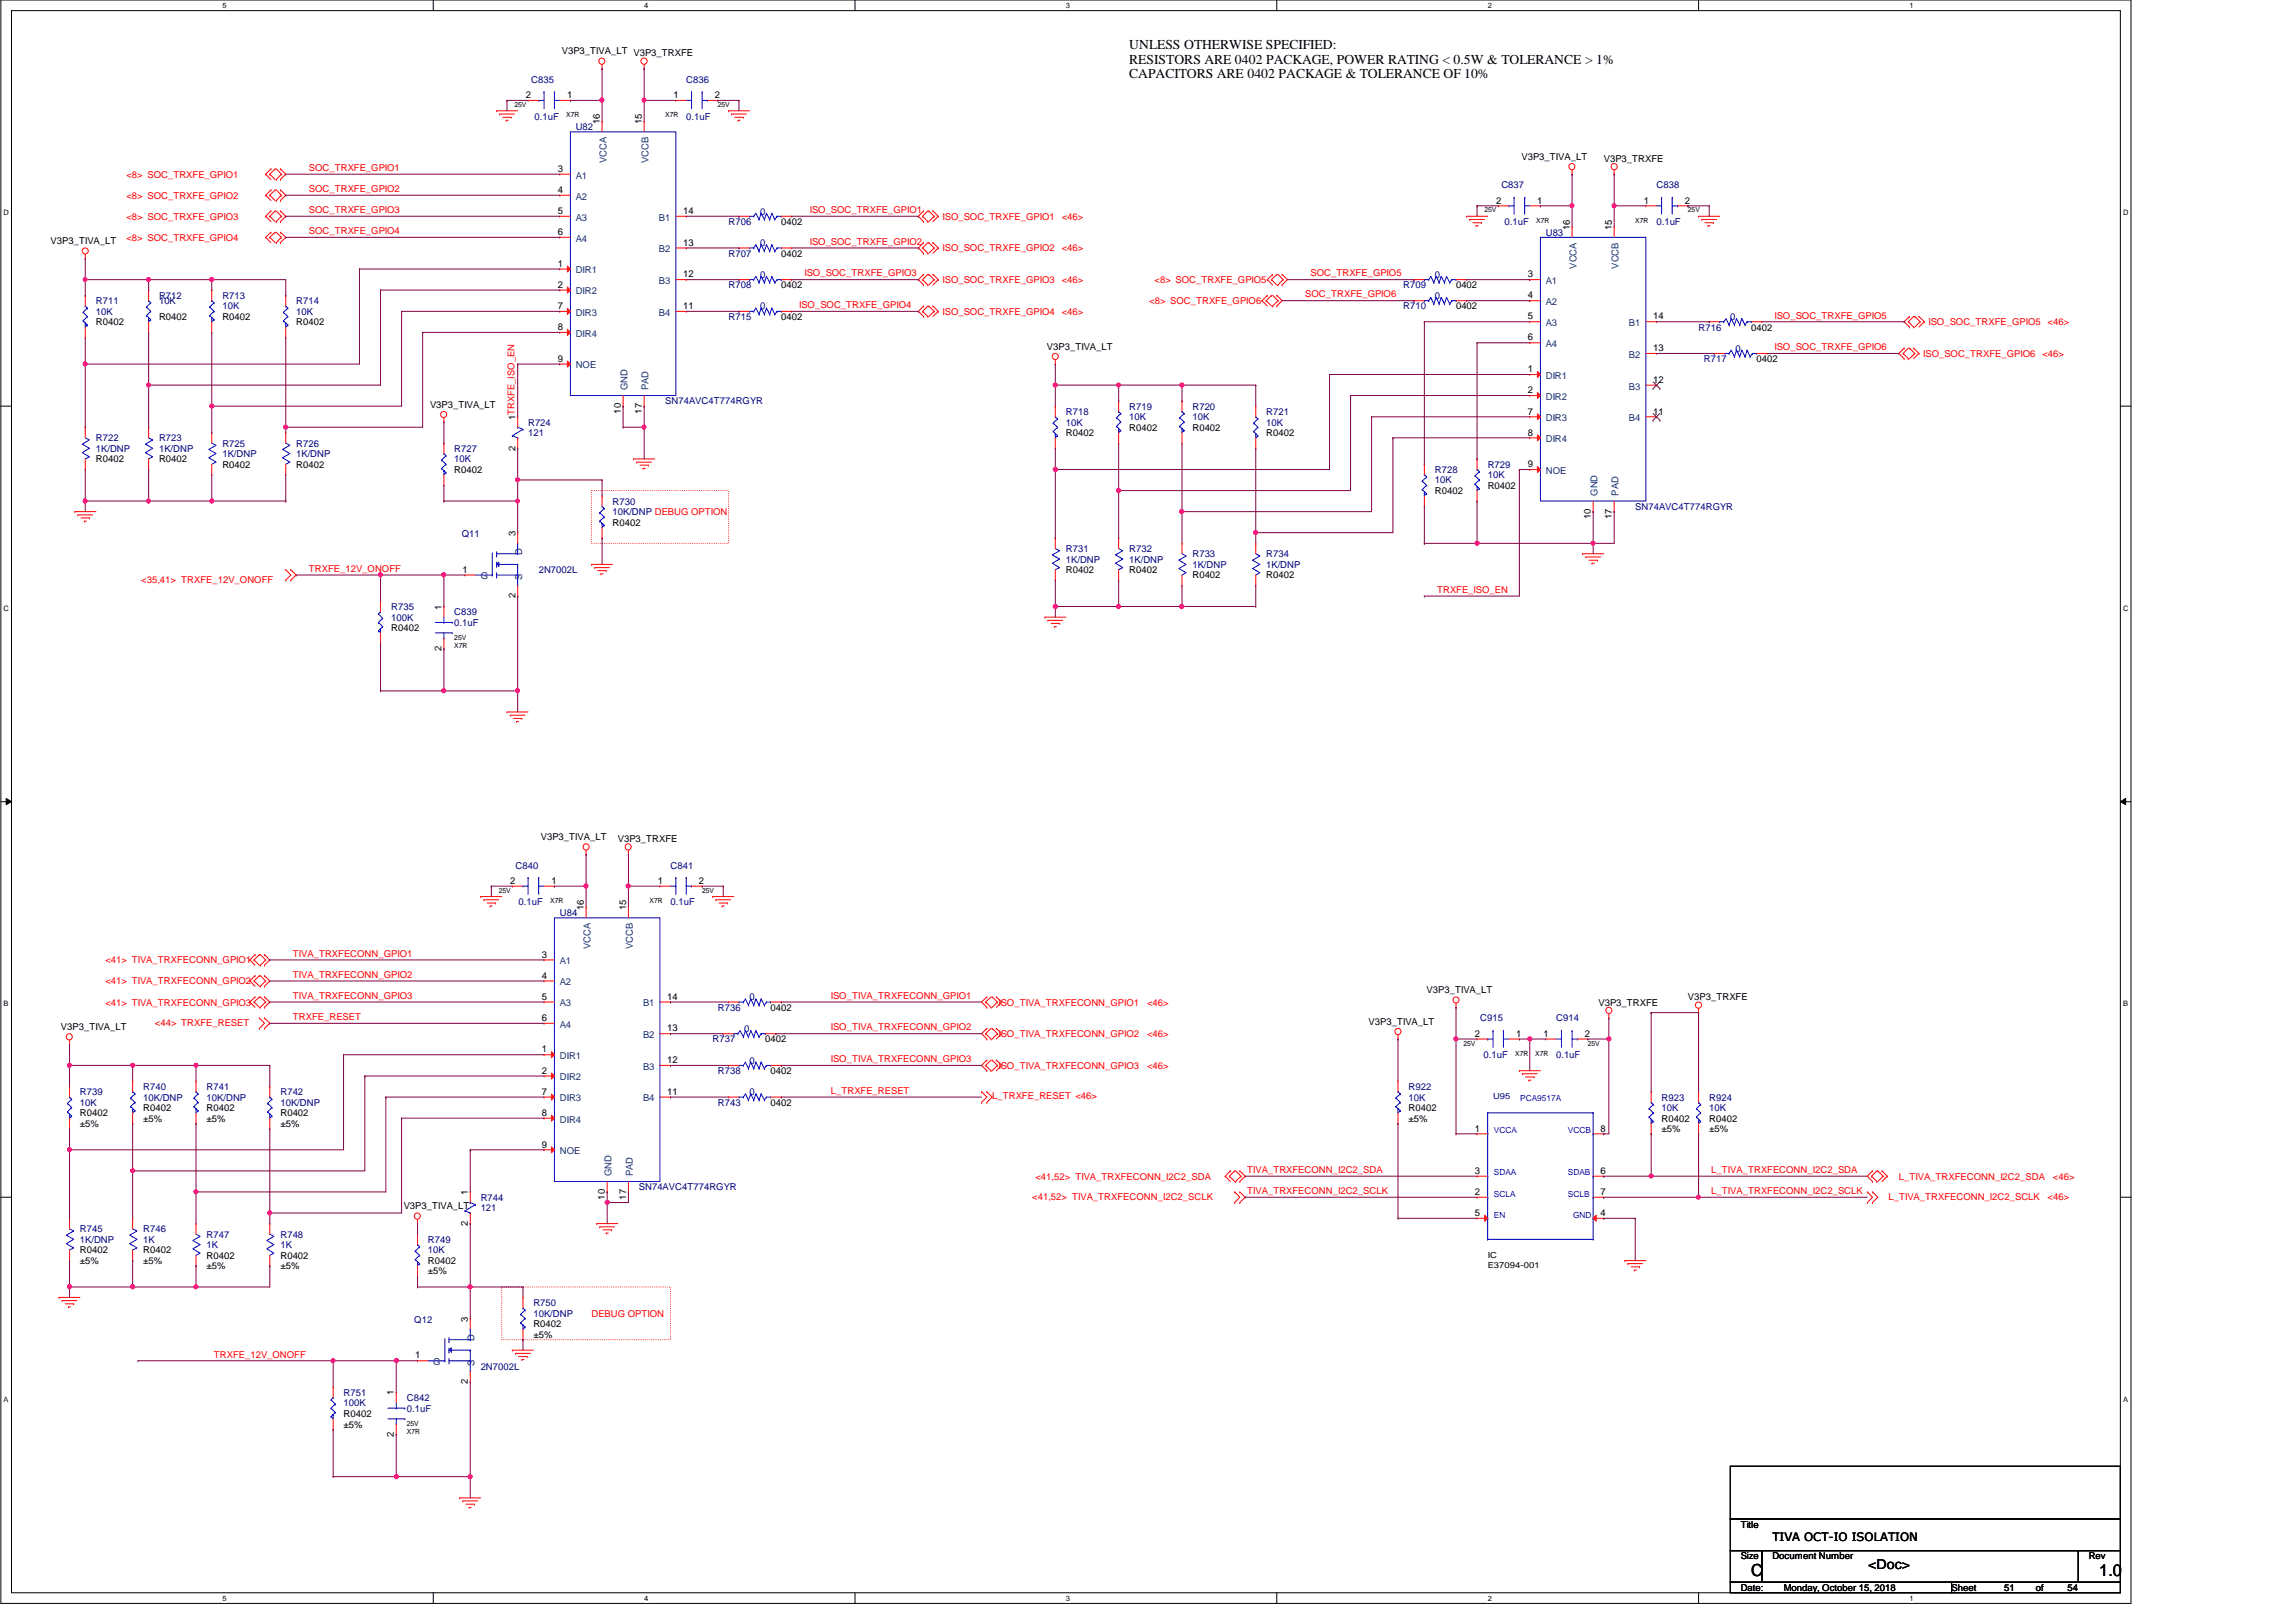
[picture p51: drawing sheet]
<svg xmlns="http://www.w3.org/2000/svg" width="420mm" height="297mm" viewBox="0 0 420 297" stroke-linecap="round" stroke-linejoin="round" font-family="sans-serif">
<defs><g id="words">
<g font-size="3">
<text x="320.6" y="288.5">C</text>
<text x="384.3" y="288.5">1.0</text>
</g>
<g font-size="2.5">
<text x="206.7" y="9">UNLESS OTHERWISE SPECIFIED:</text>
<text x="206.7" y="11.6">RESISTORS ARE 0402 PACKAGE, POWER RATING &lt; 0.5W &amp; TOLERANCE &gt; 1%</text>
<text x="206.7" y="14.3">CAPACITORS ARE 0402 PACKAGE &amp; TOLERANCE OF 10%</text>
<text x="342" y="287.2">&lt;Doc&gt;</text>
</g>
<text font-size="2.1" x="324.5" y="282">TIVA OCT-IO ISOLATION</text>
<g font-size="1.7">
<text x="102.9" y="9.9">V3P3_TIVA_LT V3P3_TRXFE</text>
<text x="96.3" y="17.9">2</text>
<text x="103.8" y="17.9">1</text>
<text x="123.3" y="17.9">1</text>
<text x="130.9" y="17.9">2</text>
<text x="109.8" y="22.8" transform="rotate(-90 109.8 22.8)">16</text>
<text x="117.5" y="22.8" transform="rotate(-90 117.5 22.8)">15</text>
<text x="278.5" y="29.2">V3P3_TIVA_LT</text>
<text x="293.6" y="29.6">V3P3_TRXFE</text>
<text x="102.1" y="31.5">3</text>
<text x="102.1" y="35.3">4</text>
<text x="102.1" y="39.2">5</text>
<text x="125.1" y="39.2">14</text>
<text x="143" y="41.2">0402</text>
<text x="273.9" y="37.3">2</text>
<text x="281.4" y="37.3">1</text>
<text x="300.9" y="37.3">1</text>
<text x="308.5" y="37.3">2</text>
<text x="9.3" y="44.7">V3P3_TIVA_LT</text>
<text x="102.1" y="43">6</text>
<text x="125.1" y="45">13</text>
<text x="143" y="47">0402</text>
<text x="287.4" y="42.1" transform="rotate(-90 287.4 42.1)">16</text>
<text x="295.1" y="42.1" transform="rotate(-90 295.1 42.1)">15</text>
<text x="102.1" y="48.8">1</text>
<text x="102.1" y="52.7">2</text>
<text x="125.1" y="50.8">12</text>
<text x="143" y="52.8">0402</text>
<text x="266.6" y="52.8">0402</text>
<text x="279.7" y="50.8">3</text>
<text x="17.6" y="59.5">R0402</text>
<text x="29.1" y="58.6">R0402</text>
<text x="40.7" y="58.6">R0402</text>
<text x="54.2" y="59.5">R0402</text>
<text x="102.1" y="56.6">7</text>
<text x="125.1" y="56.6">11</text>
<text x="143" y="58.6">0402</text>
<text x="266.6" y="56.6">0402</text>
<text x="279.7" y="54.6">4</text>
<text x="279.7" y="58.5">5</text>
<text x="302.7" y="58.5">14</text>
<text x="102.1" y="60.4">8</text>
<text x="191.7" y="64">V3P3_TIVA_LT</text>
<text x="279.7" y="62.3">6</text>
<text x="302.7" y="64.3">13</text>
<text x="320.6" y="60.5">0402</text>
<text x="102.1" y="66.2">9</text>
<text x="279.7" y="68.1">1</text>
<text x="279.7" y="72">2</text>
<text x="302.7" y="70.1">12</text>
<text x="321.6" y="66.3">0402</text>
<text x="78.7" y="74.6">V3P3_TIVA_LT</text>
<text x="94.3" y="76.8" transform="rotate(-90 94.3 76.8)">1TRXFE_ISO_EN</text>
<text x="113.7" y="75.7" transform="rotate(-90 113.7 75.7)">10</text>
<text x="117.5" y="75.7" transform="rotate(-90 117.5 75.7)">17</text>
<text x="279.7" y="75.9">7</text>
<text x="302.7" y="75.9">11</text>
<text x="94.3" y="82.5" transform="rotate(-90 94.3 82.5)">2</text>
<text x="195.1" y="79.8">R0402</text>
<text x="206.7" y="78.8">R0402</text>
<text x="218.3" y="78.8">R0402</text>
<text x="231.8" y="79.8">R0402</text>
<text x="279.7" y="79.7">8</text>
<text x="17.6" y="84.6">R0402</text>
<text x="29.1" y="84.6">R0402</text>
<text x="40.7" y="85.6">R0402</text>
<text x="54.2" y="85.6">R0402</text>
<text x="83.2" y="86.6">R0402</text>
<text x="272.4" y="89.5">R0402</text>
<text x="279.7" y="85.5">9</text>
<text x="262.7" y="90.4">R0402</text>
<text x="291.2" y="95" transform="rotate(-90 291.2 95)">10</text>
<text x="295.1" y="95" transform="rotate(-90 295.1 95)">17</text>
<text x="94.3" y="98.1" transform="rotate(-90 94.3 98.1)">3</text>
<text x="112.1" y="96.2">R0402</text>
<text x="84.7" y="104.8">1</text>
<text x="195.1" y="104.9">R0402</text>
<text x="206.7" y="104.9">R0402</text>
<text x="218.3" y="105.9">R0402</text>
<text x="231.8" y="105.9">R0402</text>
<text x="80.8" y="111.6" transform="rotate(-90 80.8 111.6)">1</text>
<text x="94.3" y="109.5" transform="rotate(-90 94.3 109.5)">2</text>
<text x="71.6" y="115.5">R0402</text>
<text x="80.8" y="119.1" transform="rotate(-90 80.8 119.1)">2</text>
<text x="99" y="153.8">V3P3_TIVA_LT</text>
<text x="113.1" y="154.1">V3P3_TRXFE</text>
<text x="93.4" y="161.8">2</text>
<text x="101" y="161.8">1</text>
<text x="120.4" y="161.8">1</text>
<text x="128" y="161.8">2</text>
<text x="106.9" y="166.6" transform="rotate(-90 106.9 166.6)">16</text>
<text x="114.6" y="166.6" transform="rotate(-90 114.6 166.6)">15</text>
<text x="99.2" y="175.3">3</text>
<text x="99.2" y="179.1">4</text>
<text x="99.2" y="183">5</text>
<text x="122.2" y="183">14</text>
<text x="141.1" y="185">0402</text>
<text x="261.2" y="181.7">V3P3_TIVA_LT</text>
<text x="292.6" y="184.1">V3P3_TRXFE</text>
<text x="309" y="183.1">V3P3_TRXFE</text>
<text x="11.2" y="188.5">V3P3_TIVA_LT</text>
<text x="99.2" y="186.9">6</text>
<text x="122.2" y="188.8">13</text>
<text x="140.1" y="190.8">0402</text>
<text x="250.6" y="187.5">V3P3_TIVA_LT</text>
<text x="270" y="189.7">2</text>
<text x="277.6" y="189.7">1</text>
<text x="282.6" y="189.7">1</text>
<text x="290.1" y="189.7">2</text>
<text x="99.2" y="192.6">1</text>
<text x="99.2" y="196.5">2</text>
<text x="122.2" y="194.6">12</text>
<text x="141.1" y="196.6">0402</text>
<text x="26.2" y="203.4">R0402</text>
<text x="37.8" y="203.4">R0402</text>
<text x="99.2" y="200.4">7</text>
<text x="122.2" y="200.4">11</text>
<text x="141.1" y="202.4">0402</text>
<text x="257.9" y="203.4">R0402</text>
<text x="14.6" y="204.3">R0402</text>
<text x="14.6" y="206.2">±5%</text>
<text x="26.2" y="205.3">±5%</text>
<text x="37.8" y="205.3">±5%</text>
<text x="51.3" y="204.3">R0402</text>
<text x="51.3" y="206.2">±5%</text>
<text x="99.2" y="204.2">8</text>
<text x="257.9" y="205.3">±5%</text>
<text x="270" y="207.1">1</text>
<text x="293" y="207.1">8</text>
<text x="304.2" y="205.3">R0402</text>
<text x="304.2" y="207.2">±5%</text>
<text x="312.9" y="205.3">R0402</text>
<text x="312.9" y="207.2">±5%</text>
<text x="99.2" y="210">9</text>
<text x="270" y="214.8">3</text>
<text x="293" y="214.8">6</text>
<text x="73.9" y="221.3">V3P3_TIVA_LT</text>
<text x="85.7" y="218.7" transform="rotate(-90 85.7 218.7)">1</text>
<text x="110.7" y="219.5" transform="rotate(-90 110.7 219.5)">10</text>
<text x="114.6" y="219.5" transform="rotate(-90 114.6 219.5)">17</text>
<text x="270" y="218.7">2</text>
<text x="293" y="218.7">7</text>
<text x="85.7" y="224.3" transform="rotate(-90 85.7 224.3)">2</text>
<text x="270" y="222.5">5</text>
<text x="293" y="222.5">4</text>
<text x="14.6" y="229.4">R0402</text>
<text x="14.6" y="231.4">±5%</text>
<text x="26.2" y="229.4">R0402</text>
<text x="26.2" y="231.4">±5%</text>
<text x="37.8" y="230.4">R0402</text>
<text x="37.8" y="232.3">±5%</text>
<text x="51.3" y="230.4">R0402</text>
<text x="51.3" y="232.3">±5%</text>
<text x="78.3" y="231.4">R0402</text>
<text x="78.3" y="233.3">±5%</text>
<text x="85.7" y="241.9" transform="rotate(-90 85.7 241.9)">3</text>
<text x="97.7" y="242.9">R0402</text>
<text x="97.7" y="244.9">±5%</text>
<text x="76" y="248.6">1</text>
<text x="72.1" y="255.4" transform="rotate(-90 72.1 255.4)">1</text>
<text x="85.7" y="253.3" transform="rotate(-90 85.7 253.3)">2</text>
<text x="62.9" y="259.3">R0402</text>
<text x="62.9" y="261.3">±5%</text>
<text x="72.1" y="262.9" transform="rotate(-90 72.1 262.9)">2</text>
<text x="318.7" y="279.6">Title</text>
<text x="318.7" y="285.4">Size</text>
<text x="324.5" y="285.4">Document Number</text>
<text x="382.4" y="285.4">Rev</text>
<text x="318.7" y="291.2">Date:</text>
<text x="326.6" y="291.2">Monday, October 15, 2018</text>
<text x="357.3" y="291.2">Sheet</text>
<text x="366.9" y="291.2">51</text>
<text x="372.7" y="291.2">of</text>
<text x="378.5" y="291.2">54</text>
</g>
<g font-size="1.7" fill="#000080">
<text x="97.3" y="15.2">C835</text>
<text x="125.6" y="15.2">C836</text>
<text x="97.9" y="21.9">0.1uF</text>
<text x="105.4" y="23.8">U82</text>
<text x="125.6" y="21.9">0.1uF</text>
<text x="274.9" y="34.5">C837</text>
<text x="303.3" y="34.5">C838</text>
<text x="133.4" y="41.2">R706</text>
<text x="139.2" y="39.3">0</text>
<text x="275.5" y="41.2">0.1uF</text>
<text x="303.3" y="41.2">0.1uF</text>
<text x="133.4" y="47">R707</text>
<text x="139.2" y="45">0</text>
<text x="283" y="43.1">U83</text>
<text x="133.4" y="52.8">R708</text>
<text x="139.2" y="50.8">0</text>
<text x="256.9" y="52.8">R709</text>
<text x="262.7" y="50.8">0</text>
<text x="17.6" y="55.7">R711</text>
<text x="17.6" y="57.6">10K</text>
<text x="29.1" y="54.7">R712</text>
<text x="29.1" y="55.7">10K</text>
<text x="40.7" y="54.7">R713</text>
<text x="40.7" y="56.6">10K</text>
<text x="54.2" y="55.7">R714</text>
<text x="54.2" y="57.6">10K</text>
<text x="133.4" y="58.6">R715</text>
<text x="139.2" y="56.6">0</text>
<text x="256.9" y="56.6">R710</text>
<text x="262.7" y="54.7">0</text>
<text x="316.8" y="58.6">0</text>
<text x="311" y="60.5">R716</text>
<text x="317.7" y="64.3">0</text>
<text x="311.9" y="66.3">R717</text>
<text x="96.7" y="77.9">R724</text>
<text x="121.8" y="74">SN74AVC4T774RGYR</text>
<text x="195.1" y="75.9">R718</text>
<text x="195.1" y="77.9">10K</text>
<text x="206.7" y="75">R719</text>
<text x="206.7" y="76.9">10K</text>
<text x="218.3" y="75">R720</text>
<text x="218.3" y="76.9">10K</text>
<text x="231.8" y="75.9">R721</text>
<text x="231.8" y="77.9">10K</text>
<text x="17.6" y="80.8">R722</text>
<text x="17.6" y="82.7">1K/DNP</text>
<text x="29.1" y="80.8">R723</text>
<text x="29.1" y="82.7">1K/DNP</text>
<text x="40.7" y="81.7">R725</text>
<text x="40.7" y="83.7">1K/DNP</text>
<text x="54.2" y="81.7">R726</text>
<text x="54.2" y="83.7">1K/DNP</text>
<text x="83.2" y="82.7">R727</text>
<text x="96.7" y="79.8">121</text>
<text x="83.2" y="84.6">10K</text>
<text x="262.7" y="86.6">R728</text>
<text x="262.7" y="88.5">10K</text>
<text x="272.4" y="85.6">R729</text>
<text x="272.4" y="87.5">10K</text>
<text x="112.1" y="92.4">R730</text>
<text x="112.1" y="94.3">10K/DNP DEBUG OPTION</text>
<text x="299.4" y="93.3">SN74AVC4T774RGYR</text>
<text x="84.5" y="98.3">Q11</text>
<text x="195.1" y="101">R731</text>
<text x="206.7" y="101">R732</text>
<text x="98.6" y="104.9">2N7002L</text>
<text x="195.1" y="103">1K/DNP</text>
<text x="206.7" y="103">1K/DNP</text>
<text x="218.3" y="102">R733</text>
<text x="218.3" y="103.9">1K/DNP</text>
<text x="231.8" y="102">R734</text>
<text x="231.8" y="103.9">1K/DNP</text>
<text x="71.6" y="111.7">R735</text>
<text x="71.6" y="113.6">100K</text>
<text x="83.2" y="112.6">C839</text>
<text x="83.2" y="114.6">0.1uF</text>
<text x="94.4" y="159">C840</text>
<text x="122.8" y="159">C841</text>
<text x="94.9" y="165.7">0.1uF</text>
<text x="102.5" y="167.6">U84</text>
<text x="122.8" y="165.7">0.1uF</text>
<text x="131.4" y="185">R736</text>
<text x="137.2" y="183.1">0</text>
<text x="130.5" y="190.8">R737</text>
<text x="136.3" y="188.9">0</text>
<text x="271" y="186.9">C915</text>
<text x="284.9" y="186.9">C914</text>
<text x="131.4" y="196.6">R738</text>
<text x="137.2" y="194.6">0</text>
<text x="271.6" y="193.7">0.1uF</text>
<text x="284.9" y="193.7">0.1uF</text>
<text x="14.6" y="200.4">R739</text>
<text x="14.6" y="202.4">10K</text>
<text x="26.2" y="199.5">R740</text>
<text x="26.2" y="201.4">10K/DNP</text>
<text x="37.8" y="199.5">R741</text>
<text x="37.8" y="201.4">10K/DNP</text>
<text x="51.3" y="200.4">R742</text>
<text x="51.3" y="202.4">10K/DNP</text>
<text x="131.4" y="202.4">R743</text>
<text x="137.2" y="200.4">0</text>
<text x="257.9" y="199.5">R922</text>
<text x="257.9" y="201.4">10K</text>
<text x="304.2" y="201.4">R923</text>
<text x="304.2" y="203.4">10K</text>
<text x="312.9" y="201.4">R924</text>
<text x="312.9" y="203.4">10K</text>
<text x="88" y="219.8">R744</text>
<text x="88" y="221.7">121</text>
<text x="117" y="217.8">SN74AVC4T774RGYR</text>
<text x="14.6" y="225.6">R745</text>
<text x="14.6" y="227.5">1K/DNP</text>
<text x="26.2" y="225.6">R746</text>
<text x="26.2" y="227.5">1K</text>
<text x="37.8" y="226.5">R747</text>
<text x="51.3" y="226.5">R748</text>
<text x="78.3" y="227.5">R749</text>
<text x="37.8" y="228.4">1K</text>
<text x="51.3" y="228.4">1K</text>
<text x="78.3" y="229.4">10K</text>
<text x="97.7" y="239.1">R750</text>
<text x="75.9" y="242.1">Q12</text>
<text x="97.7" y="241">10K/DNP</text>
<text x="88" y="250.7">2N7002L</text>
<text x="62.9" y="255.5">R751</text>
<text x="62.9" y="257.4">100K</text>
<text x="74.5" y="256.5">C842</text>
<text x="74.5" y="258.4">0.1uF</text>
</g>
<g font-size="1.7" fill="#004080">
<text x="111" y="29.8" transform="rotate(-90 111 29.8)">VCCA</text>
<text x="118.7" y="29.8" transform="rotate(-90 118.7 29.8)">VCCB</text>
<text x="105.4" y="32.7">A1</text>
<text x="105.4" y="36.5">A2</text>
<text x="105.4" y="40.4">A3</text>
<text x="120.6" y="40.4">B1</text>
<text x="105.4" y="44.2">A4</text>
<text x="120.6" y="46.2">B2</text>
<text x="105.4" y="50">DIR1</text>
<text x="105.4" y="53.9">DIR2</text>
<text x="120.6" y="52">B3</text>
<text x="283" y="52">A1</text>
<text x="288.6" y="49.1" transform="rotate(-90 288.6 49.1)">VCCA</text>
<text x="296.3" y="49.1" transform="rotate(-90 296.3 49.1)">VCCB</text>
<text x="105.4" y="57.8">DIR3</text>
<text x="120.6" y="57.8">B4</text>
<text x="283" y="55.8">A2</text>
<text x="283" y="59.7">A3</text>
<text x="298.2" y="59.7">B1</text>
<text x="105.4" y="61.6">DIR4</text>
<text x="283" y="63.5">A4</text>
<text x="298.2" y="65.5">B2</text>
<text x="105.4" y="67.4">NOE</text>
<text x="114.9" y="71.4" transform="rotate(-90 114.9 71.4)">GND</text>
<text x="118.7" y="71.4" transform="rotate(-90 118.7 71.4)">PAD</text>
<text x="283" y="69.3">DIR1</text>
<text x="298.2" y="71.3">B3</text>
<text x="283" y="73.2">DIR2</text>
<text x="283" y="77.1">DIR3</text>
<text x="298.2" y="77.1">B4</text>
<text x="283" y="80.9">DIR4</text>
<text x="283" y="86.7">NOE</text>
<text x="292.5" y="90.7" transform="rotate(-90 292.5 90.7)">GND</text>
<text x="296.3" y="90.7" transform="rotate(-90 296.3 90.7)">PAD</text>
<text x="95.6" y="101.6" transform="rotate(-90 95.6 101.6)">D</text>
<text x="88" y="106">G</text>
<text x="95.6" y="106.2" transform="rotate(-90 95.6 106.2)">S</text>
<text x="108.1" y="173.7" transform="rotate(-90 108.1 173.7)">VCCA</text>
<text x="115.9" y="173.7" transform="rotate(-90 115.9 173.7)">VCCB</text>
<text x="102.5" y="176.5">A1</text>
<text x="102.5" y="180.3">A2</text>
<text x="102.5" y="184.2">A3</text>
<text x="117.7" y="184.2">B1</text>
<text x="102.5" y="188.1">A4</text>
<text x="117.7" y="190">B2</text>
<text x="102.5" y="193.8">DIR1</text>
<text x="102.5" y="197.7">DIR2</text>
<text x="117.7" y="195.8">B3</text>
<text x="102.5" y="201.6">DIR3</text>
<text x="117.7" y="201.6">B4</text>
<text x="102.5" y="205.4">DIR4</text>
<text x="102.5" y="211.2">NOE</text>
<text x="112" y="215.3" transform="rotate(-90 112 215.3)">GND</text>
<text x="115.9" y="215.3" transform="rotate(-90 115.9 215.3)">PAD</text>
<text x="86.9" y="245.4" transform="rotate(-90 86.9 245.4)">D</text>
<text x="79.3" y="249.9">G</text>
<text x="86.9" y="250" transform="rotate(-90 86.9 250)">S</text>
</g>
<g font-size="1.7" fill="#f00">
<text x="23.1" y="32.5">&lt;8&gt; SOC_TRXFE_GPIO1</text>
<text x="56.5" y="31.3">SOC_TRXFE_GPIO1</text>
<text x="56.5" y="35.1">SOC_TRXFE_GPIO2</text>
<text x="23.1" y="36.4">&lt;8&gt; SOC_TRXFE_GPIO2</text>
<text x="23.1" y="40.2">&lt;8&gt; SOC_TRXFE_GPIO3</text>
<text x="56.5" y="39">SOC_TRXFE_GPIO3</text>
<text x="148.2" y="39">ISO_SOC_TRXFE_GPIO1</text>
<text x="172.5" y="40.2">ISO_SOC_TRXFE_GPIO1</text>
<text x="194.4" y="40.2">&lt;46&gt;</text>
<text x="23.1" y="44.1">&lt;8&gt; SOC_TRXFE_GPIO4</text>
<text x="56.5" y="42.8">SOC_TRXFE_GPIO4</text>
<text x="148.2" y="44.8">ISO_SOC_TRXFE_GPIO2</text>
<text x="172.5" y="46">ISO_SOC_TRXFE_GPIO2</text>
<text x="194.4" y="46">&lt;46&gt;</text>
<text x="147.3" y="50.6">ISO_SOC_TRXFE_GPIO3</text>
<text x="172.5" y="51.8">ISO_SOC_TRXFE_GPIO3</text>
<text x="194.4" y="51.8">&lt;46&gt;</text>
<text x="211.4" y="51.8">&lt;8&gt; SOC_TRXFE_GPIO5</text>
<text x="239.9" y="50.6">SOC_TRXFE_GPIO5</text>
<text x="146.3" y="56.4">ISO_SOC_TRXFE_GPIO4</text>
<text x="172.5" y="57.6">ISO_SOC_TRXFE_GPIO4</text>
<text x="194.4" y="57.6">&lt;46&gt;</text>
<text x="210.4" y="55.7">&lt;8&gt; SOC_TRXFE_GPIO6</text>
<text x="239" y="54.4">SOC_TRXFE_GPIO6</text>
<text x="324.9" y="58.3">ISO_SOC_TRXFE_GPIO5</text>
<text x="353" y="59.5">ISO_SOC_TRXFE_GPIO5</text>
<text x="374.9" y="59.5">&lt;46&gt;</text>
<text x="324.9" y="64.1">ISO_SOC_TRXFE_GPIO6</text>
<text x="352.1" y="65.3">ISO_SOC_TRXFE_GPIO6</text>
<text x="373.9" y="65.3">&lt;46&gt;</text>
<text x="25.9" y="106.6">&lt;35,41&gt; TRXFE_12V_ONOFF</text>
<text x="56.5" y="104.6">TRXFE_12V_ONOFF</text>
<text x="263.1" y="108.5">TRXFE_ISO_EN</text>
<text x="19.3" y="176.3">&lt;41&gt; TIVA_TRXFECONN_GPIO1</text>
<text x="53.6" y="175.1">TIVA_TRXFECONN_GPIO1</text>
<text x="53.6" y="178.9">TIVA_TRXFECONN_GPIO2</text>
<text x="19.3" y="180.2">&lt;41&gt; TIVA_TRXFECONN_GPIO2</text>
<text x="19.3" y="184.1">&lt;41&gt; TIVA_TRXFECONN_GPIO3</text>
<text x="53.6" y="182.8">TIVA_TRXFECONN_GPIO3</text>
<text x="152.1" y="182.8">ISO_TIVA_TRXFECONN_GPIO1</text>
<text x="182.8" y="184.1">ISO_TIVA_TRXFECONN_GPIO1</text>
<text x="210" y="184.1">&lt;46&gt;</text>
<text x="28.4" y="187.7">&lt;44&gt; TRXFE_RESET</text>
<text x="53.6" y="186.7">TRXFE_RESET</text>
<text x="152.1" y="188.6">ISO_TIVA_TRXFECONN_GPIO2</text>
<text x="182.8" y="189.8">ISO_TIVA_TRXFECONN_GPIO2</text>
<text x="210" y="189.8">&lt;46&gt;</text>
<text x="152.1" y="194.4">ISO_TIVA_TRXFECONN_GPIO3</text>
<text x="182.8" y="195.6">ISO_TIVA_TRXFECONN_GPIO3</text>
<text x="210" y="195.6">&lt;46&gt;</text>
<text x="152.1" y="200.2">L_TRXFE_RESET</text>
<text x="181.6" y="201.2">L_TRXFE_RESET &lt;46&gt;</text>
<text x="189.6" y="215.9">&lt;41,52&gt; TIVA_TRXFECONN_I2C2_SDA</text>
<text x="228.3" y="214.7">TIVA_TRXFECONN_I2C2_SDA</text>
<text x="313.3" y="214.7">L_TIVA_TRXFECONN_I2C2_SDA</text>
<text x="347.6" y="215.9">L_TIVA_TRXFECONN_I2C2_SDA</text>
<text x="375.8" y="215.9">&lt;46&gt;</text>
<text x="189" y="219.6">&lt;41,52&gt; TIVA_TRXFECONN_I2C2_SCLK</text>
<text x="228.3" y="218.5">TIVA_TRXFECONN_I2C2_SCLK</text>
<text x="313.3" y="218.5">L_TIVA_TRXFECONN_I2C2_SCLK</text>
<text x="345.7" y="219.6">L_TIVA_TRXFECONN_I2C2_SCLK</text>
<text x="374.9" y="219.6">&lt;46&gt;</text>
<text x="108.3" y="241">DEBUG OPTION</text>
<text x="39.1" y="248.5">TRXFE_12V_ONOFF</text>
</g>
<text font-size="1.5" fill="#000080" x="273.3" y="201.2">U95</text>
<g font-size="1.5" fill="#00f">
<text x="278.3" y="201.6">PCA9517A</text>
<text x="273.5" y="207.4">VCCA</text>
<text x="287.1" y="207.4">VCCB</text>
<text x="273.5" y="215.1">SDAA</text>
<text x="287.1" y="215.1">SDAB</text>
<text x="273.5" y="219">SCLA</text>
<text x="287.1" y="219">SCLB</text>
<text x="273.5" y="222.8">EN</text>
<text x="288" y="222.8">GND</text>
</g>
<g font-size="1.5">
<text x="272.4" y="232.1">E37094-001</text>
<text x="272.4" y="230.2">IC</text>
</g>
<g font-size="1.4">
<text x="40.7" y="1.4">5</text>
<text x="117.9" y="1.4">4</text>
<text x="195.1" y="1.4">3</text>
<text x="272.4" y="1.4">2</text>
<text x="349.6" y="1.4">1</text>
<text x=".7" y="39.4">D</text>
<text x="388.7" y="39.4">D</text>
<text x=".7" y="111.8">C</text>
<text x="388.7" y="111.8">C</text>
<text x=".7" y="184.1">B</text>
<text x="388.7" y="184.1">B</text>
<text x=".7" y="256.5">A</text>
<text x="388.7" y="256.5">A</text>
<text x="40.7" y="292.9">5</text>
<text x="117.9" y="292.9">4</text>
<text x="195.1" y="292.9">3</text>
<text x="272.4" y="292.9">2</text>
<text x="349.6" y="292.9">1</text>
</g>
<g font-size="1.3">
<text x="94.2" y="19.6">25V</text>
<text x="103.7" y="21.5">X7R</text>
<text x="121.8" y="21.5">X7R</text>
<text x="131.4" y="19.6">25V</text>
<text x="271.8" y="38.9">25V</text>
<text x="281.3" y="40.8">X7R</text>
<text x="299.4" y="40.8">X7R</text>
<text x="309" y="38.9">25V</text>
<text x="83.2" y="118.6">X7R</text>
<text x="83.2" y="117.2">25V</text>
<text x="91.3" y="163.4">25V</text>
<text x="100.7" y="165.3">X7R</text>
<text x="118.9" y="165.3">X7R</text>
<text x="128.6" y="163.4">25V</text>
<text x="267.9" y="191.3">25V</text>
<text x="290.7" y="191.3">25V</text>
<text x="277.4" y="193.3">X7R</text>
<text x="281" y="193.3">X7R</text>
<text x="74.5" y="262.4">X7R</text>
<text x="74.5" y="261">25V</text>
</g>
</g></defs>
<path d="M.2 0h389.9v293.5h-389.9zM2.1 1.9h386.1v289.6h-386.1z" fill="none" stroke="#000" stroke-width=".18"/>
<g fill="#fff">
<path d="M40.7 .2h.8v1.5h-.8z"/>
<path d="M40.7 291.7h.8v1.5h-.8z"/>
</g>
<path d="M79.3 0v1.9M79.3 291.5v2" fill="none" stroke="#000" stroke-width=".18"/>
<g fill="#fff">
<path d="M117.9 .2h.8v1.5h-.8z"/>
<path d="M117.9 291.7h.8v1.5h-.8z"/>
</g>
<path d="M156.5 0v1.9M156.5 291.5v2" fill="none" stroke="#000" stroke-width=".18"/>
<g fill="#fff">
<path d="M195.1 .2h.8v1.5h-.8z"/>
<path d="M195.1 291.7h.8v1.5h-.8z"/>
</g>
<path d="M233.8 0v1.9M233.8 291.5v2" fill="none" stroke="#000" stroke-width=".18"/>
<g fill="#fff">
<path d="M272.4 .2h.7v1.5h-.7z"/>
<path d="M272.4 291.7h.7v1.5h-.7z"/>
</g>
<path d="M311 0v1.9M311 291.5v2" fill="none" stroke="#000" stroke-width=".18"/>
<g fill="#fff">
<path d="M349.6 .2h.7v1.5h-.7z"/>
<path d="M349.6 291.7h.7v1.5h-.7z"/>
<path d="M.7 38.1h.9v1.6h-.9z"/>
<path d="M388.7 38.1h1v1.6h-1z"/>
<path d="M.7 110.5h.9v1.6h-.9z"/>
<path d="M388.7 110.5h1v1.6h-1z"/>
</g>
<path d="M.2 74.3h1.9M388.2 74.3h1.9" fill="none" stroke="#000" stroke-width=".18"/>
<g fill="#fff">
<path d="M.7 182.9h.9v1.5h-.9z"/>
<path d="M388.7 182.9h.9v1.5h-.9z"/>
</g>
<path d="M.2 146.7h1.9M1.1 146.1l1 .6-1 .6zM388.2 146.7l1-.6v1.2zM388.2 146.7h1.9" fill="none" stroke="#000" stroke-width=".18"/>
<path d="M1.1 146.1l1 .6-1 .6zM388.2 146.7l1-.6v1.2z" fill="#000"/>
<g fill="#fff">
<path d="M.7 255.3h.9v1.5h-.9z"/>
<path d="M388.7 255.3h.9v1.5h-.9z"/>
</g>
<path d="M.2 219.1h1.9M388.2 219.1h1.9M316.8 268.4h71.4v9.6h-71.4zM316.8 278h71.4v5.8h-71.4zM316.8 283.8h5.8v5.8h-5.8zM316.8 289.6h40.5v1.9h-40.5zM322.6 283.8h57.9v5.8h-57.9zM357.3 289.6h30.9v1.9h-30.9zM380.5 283.8h7.7v5.8h-7.7z" fill="none" stroke="#000" stroke-width=".18"/>
<path d="M108.3 89.8h25.1v9.6h-25.1zM91.9 235.5h30.9v9.7h-30.9z" fill="none" stroke="#f00" stroke-width=".18" stroke-dasharray="0 .3"/>
<g fill="none" stroke="#f00" stroke-width=".18">
<path d="M110.2 12.6h.1M110.2 11.8v.8M117.9 12.6h.1M117.9 11.8v.8M48.6 31.9h.1M48.6 35.7h.1M48.6 39.6h.1M48.6 31.9l1 1M48.6 35.7l1 1M48.6 39.6l1 1M49.4 31.9h.1M49.4 35.7h.1"/>
<path d="M49.4 39.6h.1M49.4 31.9l1 1M49.4 35.7l1 1M49.4 39.6l1 1M49.6 30.9h.1M49.6 34.8h.1M49.6 38.6h.1M49.6 30.9l-1 1M49.6 34.8l-1 .9M49.6 38.6l-1 1M50.4 30.9h.1M50.4 34.8h.1"/>
<path d="M50.4 38.6h.1M50.4 30.9l-1 1M50.4 34.8l-1 .9M50.4 38.6l-1 1M50.6 32.9h.1M50.6 36.7h.1M50.6 30.9l.9 1M50.6 34.8l.9 .9M50.6 38.6l.9 1M51.3 30.9h.1M51.3 32.9h.1M51.3 34.8h.1"/>
<path d="M51.3 36.7h.1M51.3 38.6h.1M51.3 30.9l1 1-1 1M51.3 34.8l1 .9-1 1M51.3 38.6l1 1-1 1M51.5 31.9h.1M51.5 35.7h.1M51.5 39.6h.1M51.5 31.9l-.9 1M51.5 35.7l-.9 1M51.5 39.6l-.9 1M90.9 20.3h.1"/>
<path d="M90.9 20.3h3.9M91.5 20.9h.1M91.5 20.9h2.7M92.1 21.5h1.5M92.7 22h.1M92.7 22h.3M93.6 21.5h.1M133.4 20.3h.1M133.4 20.3h3.8M133.9 20.9h.1M133.9 20.9h2.7M134.5 21.5h1.6"/>
<path d="M135.1 22h.1M135.1 22h.4M136.1 21.5h.1M168.9 39.6h.1M168.9 39.6l1 1M169.1 38.6h.1M169.1 38.6l-1 1 1 1M169.9 38.6l-1 1M170 38.6h.1M170 38.6l1 1M170.8 38.6h.1M170.8 38.6l1 1"/>
<path d="M171 39.6h.1M171 39.6l-1 1M171.8 39.6h.1M171.8 39.6l-1 1M268.5 39.6h.1M268.5 39.6h3.9M287.8 31.9h.1M287.8 31.1v.8M295.5 31.9h.1M295.5 31.1v.8M311 39.6h.1M311 39.6h3.8"/>
<path d="M15.6 47.3h.1M15.6 46.5v.8M48.6 43.4h.1M48.6 43.4l1 1M49.4 43.4h.1M49.4 43.4l1 1M49.6 42.5h.1M49.6 42.5l-1 .9M50.4 42.5h.1M50.4 42.5l-1 .9M50.6 40.6h.1M50.6 44.4h.1"/>
<path d="M50.6 42.5l.9 .9M51.3 40.6h.1M51.3 42.5h.1M51.3 44.4h.1M51.3 42.5l1 .9-1 1M51.5 43.4h.1M51.5 43.4l-.9 1M52.3 54.1h.1M52.3 54.1v1.9M52.3 59.9v1.9M168.9 45.4h.1M168.9 51.2h.1"/>
<path d="M168.9 57h.1M168.9 45.4l1 1M168.9 51.2l1 1M168.9 57l1 .9M169.1 40.6h.1M169.1 44.4h.1M169.1 46.4h.1M169.1 50.2h.1M169.1 52.2h.1M169.1 56h.1M169.1 57.9h.1M169.1 44.4l-1 1 1 1"/>
<path d="M169.1 50.2l-1 1 1 1M169.1 56l-1 1 1 .9M169.9 40.6h.1M169.9 46.4h.1M169.9 52.2h.1M169.9 57.9h.1M169.9 44.4l-1 1M169.9 50.2l-1 1M169.9 56l-1 1M170 44.4h.1M170 50.2h.1M170 56h.1"/>
<path d="M170 44.4l1 1M170 50.2l1 1M170 56l1 1M170.8 44.4h.1M170.8 50.2h.1M170.8 56h.1M170.8 44.4l1 1M170.8 50.2l1 1M170.8 56l1 1M171 45.4h.1M171 51.2h.1M171 57h.1"/>
<path d="M171 45.4l-1 1M171 51.2l-1 1M171 57l-1 .9M171.8 45.4h.1M171.8 51.2h.1M171.8 57h.1M171.8 45.4l-1 1M171.8 51.2l-1 1M171.8 57l-1 .9M231 55h.1M231 55l1 1M231.8 55h.1"/>
<path d="M231.8 55l1 1M232 51.2h.1M232 54.1h.1M232 51.2l1 1M232 54.1l-1 .9M232.8 51.2h.1M232.8 54.1h.1M232.8 51.2l1 1M232.8 54.1l-1 .9M233 50.2h.1M233 56h.1M233 50.2l-1 1"/>
<path d="M233 54.1l1 .9M233.8 50.2h.1M233.8 54.1h.1M233.8 56h.1M233.8 50.2l-1 1M233.8 54.1l.9 .9-.9 1M234 52.2h.1M234 55h.1M234 50.2l.9 1M234 55l-1 1M234.7 50.2h.1M234.7 52.2h.1"/>
<path d="M234.7 50.2l1 1-1 1M234.9 51.2h.1M234.9 51.2l-.9 1M269.1 40.2h.1M269.1 40.2h2.7M269.7 40.8h1.5M270.2 41.3h.1M270.2 41.3h.4M271.2 40.8h.1M311.6 40.2h.1M311.6 40.2h2.7M312.1 40.8h1.6"/>
<path d="M312.7 41.3h.1M312.7 41.3h.4M313.7 40.8h.1M349.4 58.9h.1M349.4 58.9l.9 1M349.6 57.9h.1M349.6 59.9h.1M349.6 57.9l-1 1 1 1M350.3 59.9h.1M350.3 57.9l-.9 1M350.6 57.9h.1M350.6 57.9l.9 1"/>
<path d="M351.3 57.9h.1M351.3 57.9l1 1M351.5 58.9h.1M351.5 58.9l-.9 1M352.3 58.9h.1M352.3 58.9l-1 1M52.3 61.8h.1M81.3 77.2h.1M81.3 76.5v.7M193.2 66.6h.1M193.2 65.8v.8M229.9 74.3h.1"/>
<path d="M229.9 74.3v2M348.4 64.7h.1M348.4 64.7l1 1M348.6 63.7h.1M348.6 65.7h.1M348.6 63.7l-1 1 1 1M349.4 65.7h.1M349.4 63.7l-1 1M349.6 63.7h.1M349.6 63.7l1 1M350.3 63.7h.1M350.3 63.7l1 1"/>
<path d="M350.6 64.7h.1M350.6 64.7l-1 1M351.3 64.7h.1M351.3 64.7l-1 1M13.7 93.6h.1M13.7 93.6h3.9M14.3 94.2h.1M14.3 94.2h2.7M14.8 94.8h1.6M15.4 95.4h.1M15.4 95.4h.4M16.4 94.8h.1"/>
<path d="M94.8 97.5h.1M94.8 97.5v1.9M116 84h.1M116 84h3.9M116.6 84.6h.1M116.6 84.6h2.7M117.2 85.1h1.5M117.7 85.7h.1M117.7 85.7h.4M118.7 85.1h.1M229.9 82h.1M229.9 80.1v1.9"/>
<path d="M260.8 92.7h.1M260.8 85h.1M260.8 85v1.9M260.8 90.8v1.9M52.3 104.3h.1M52.3 106.2h.1M52.3 104.3l.9 .9-.9 1M53.2 106.2h.1M53.2 104.3h.1M53.2 104.3l1 .9-1 1M85.1 105.2h.1M85.1 105.2h1.9"/>
<path d="M94.8 109.1h.1M94.8 107.1v2M108.3 103.3h.1M108.3 103.3h3.8M108.9 103.9h.1M108.9 103.9h2.7M109.4 104.4h1.6M110 105h.1M110 105h.4M111 104.4h.1M191.3 112.9h.1M191.3 112.9h3.8"/>
<path d="M191.8 113.5h.1M191.8 113.5h2.8M192.4 114.1h1.6M193 114.7h.1M193 114.7h.4M194 114.1h.1M289.7 101.3h.1M289.7 101.3h3.9M290.3 101.9h.1M290.3 101.9h2.7M290.9 102.5h1.5M291.5 103.1h.1"/>
<path d="M291.5 103.1h.4M292.4 102.5h.1M92.8 130.3h.1M92.8 130.3h3.9M93.4 130.9h.1M93.4 130.9h2.7M94 131.5h1.5M94.6 132h.1M94.6 132h.3M95.5 131.5h.1M107.3 156.4h.1M107.3 155.6v.8"/>
<path d="M115.1 156.4h.1M115.1 155.6v.8M45.8 175.7h.1M45.8 179.5h.1M45.8 175.7l.9 1M45.8 179.5l.9 1M46.5 175.7h.1M46.5 179.5h.1M46.5 175.7l1 1M46.5 179.5l1 1M46.7 174.7h.1M46.7 178.6h.1"/>
<path d="M46.7 174.7l-.9 1M46.7 178.6l-.9 .9M47.5 174.7h.1M47.5 178.6h.1M47.5 174.7l-1 1M47.5 178.6l-1 .9M47.7 176.7h.1M47.7 174.7l.9 1M47.7 178.6l.9 .9M48.4 174.7h.1M48.4 176.7h.1M48.4 178.6h.1"/>
<path d="M48.4 174.7l1 1-1 1M48.4 178.6l1 .9-1 1M48.6 175.7h.1M48.6 179.5h.1M48.6 175.7l-.9 1M48.6 179.5l-.9 1M88 164.1h.1M88 164.1h3.9M88.6 164.7h.1M88.6 164.7h2.7M89.2 165.3h1.5M89.7 165.8h.1"/>
<path d="M89.7 165.8h.4M90.7 165.3h.1M130.5 164.1h.1M130.5 164.1h3.9M131.1 164.7h.1M131.1 164.7h2.7M131.6 165.3h1.6M132.2 165.8h.1M132.2 165.8h.4M133.2 165.3h.1M12.7 191.1h.1M12.7 190.4v.7"/>
<path d="M45.8 183.4h.1M45.8 183.4l.9 1M46.5 183.4h.1M46.5 183.4l1 1M46.7 182.5h.1M46.7 182.5l-.9 .9M47.5 182.5h.1M47.5 186.3h.1M47.5 188.2h.1M47.5 182.5l-1 .9M47.5 186.3l.9 1-.9 .9M47.7 180.5h.1"/>
<path d="M47.7 184.4h.1M47.7 182.5l.9 .9M48.4 180.5h.1M48.4 182.5h.1M48.4 184.4h.1M48.4 188.2h.1M48.4 186.3h.1M48.4 182.5l1 .9-1 1M48.4 186.3l1 1-1 .9M48.6 183.4h.1M48.6 183.4l-.9 1M179.7 199.8h.1"/>
<path d="M179.7 199.8l1 1-1 1M180.5 183.4h.1M180.5 189.2h.1M180.5 195h.1M180.5 183.4l.9 1M180.5 189.2l.9 1M180.5 195l.9 1M180.7 182.5h.1M180.7 184.4h.1M180.7 188.2h.1M180.7 190.2h.1M180.7 194h.1"/>
<path d="M180.7 196h.1M180.7 199.8h.1M180.7 182.5l-1 .9 1 1M180.7 188.2l-1 1 1 1M180.7 194l-1 1 1 1M180.7 199.8l.9 1-.9 1M181.4 184.4h.1M181.4 190.2h.1M181.4 196h.1M181.4 182.5l-.9 .9M181.4 188.2l-.9 1M181.4 194l-.9 1"/>
<path d="M181.6 182.5h.1M181.6 188.2h.1M181.6 194h.1M181.6 182.5l1 .9M181.6 188.2l1 1M181.6 194l1 1M182.4 182.5h.1M182.4 188.2h.1M182.4 194h.1M182.4 182.5l1 .9M182.4 188.2l1 1M182.4 194l1 1"/>
<path d="M182.6 183.4h.1M182.6 189.2h.1M182.6 195h.1M182.6 183.4l-1 1M182.6 189.2l-1 1M182.6 195l-1 1M183.4 183.4h.1M183.4 189.2h.1M183.4 195h.1M183.4 183.4l-1 1M183.4 189.2l-1 1M183.4 195l-1 1"/>
<path d="M255.9 190.2h.1M255.9 189.4v.8M266.6 184.4h.1M266.6 183.6v.8M278.2 196h.1M278.2 196h3.8M278.7 196.5h.1M278.7 196.5h2.7M279.3 197.1h1.6M279.9 197.7h.1M279.9 197.7h.4M280.9 197.1h.1"/>
<path d="M294.5 186.3h.1M294.5 185.5v.8M302.3 199.8h.1M302.3 199.8v2M311 185.3h.1M311 184.6v.7M179.7 201.8h.1M180.7 201.8h.1M224.3 215.3h.1M224.3 215.3l.9 .9M225.1 215.3h.1M225.1 215.3l.9 .9"/>
<path d="M225.2 214.3h.1M225.2 214.3l-.9 1M226 218.1h.1M226 214.3h.1M226 218.1l1 1-1 1M226 214.3l-.9 1M226.2 216.2h.1M226.2 214.3l1 1M227 218.1h.1M227 214.3h.1M227 216.2h.1M227 218.1l1 1-1 1"/>
<path d="M227 214.3l1 1-1 .9M227.2 215.3h.1M227.2 215.3l-1 .9M302.3 207.5h.1M302.3 205.6v1.9M341.9 218.1h.1M341.9 218.1l.9 1-.9 1M342.6 215.3h.1M342.6 215.3l1 .9M342.8 214.3h.1M342.8 216.2h.1M342.8 218.1h.1"/>
<path d="M342.8 214.3l-.9 1 .9 .9M342.8 218.1l1 1-1 1M343.6 216.2h.1M343.6 214.3l-1 1M343.8 214.3h.1M343.8 214.3l1 1M344.5 214.3h.1M344.5 214.3l1 1M344.8 215.3h.1M344.8 215.3l-1 .9M345.5 215.3h.1M345.5 215.3l-1 .9"/>
<path d="M10.8 237.4h.1M10.8 237.4h3.8M11.4 238h.1M11.4 238h2.7M12 238.6h1.5M12.5 239.2h.1M12.5 239.2h.4M13.5 238.6h.1M35.9 231.6h.1M35.9 223.9h.1M35.9 223.9v2M35.9 229.7v1.9"/>
<path d="M49.4 231.6h.1M49.4 223.9h.1M49.4 223.9v2M49.4 229.7v1.9M76.4 223.9h.1M76.4 233.6h.1M76.4 225.9h.1M76.4 223.2v.7M76.4 225.9v1.9M76.4 231.6v2M109.3 223.9h.1M109.3 223.9h3.8"/>
<path d="M109.8 224.5h.1M109.8 224.5h2.7M110.4 225.1h1.6M111 225.7h.1M111 225.7h.4M112 225.1h.1M226 220.1h.1M227 220.1h.1M297.5 230.7h.1M297.5 230.7h3.8M298 231.3h.1M298 231.3h2.7"/>
<path d="M298.6 231.9h1.6M299.2 232.5h.1M299.2 232.5h.4M300.2 231.9h.1M341.9 220.1h.1M342.8 220.1h.1M93.8 247.1h.1M93.8 247.1h3.9M94.4 247.7h.1M94.4 247.7h2.7M94.9 248.3h1.6M95.5 248.8h.1"/>
<path d="M95.5 248.8h.4M96.5 248.3h.1M84.1 274.2h.1M84.1 274.2h3.9M84.7 274.7h.1M84.7 274.7h2.7M85.3 275.3h1.6M85.9 275.9h.1M85.9 275.9h.4M86.9 275.3h.1"/>
<circle cx="110.2" cy="11.2" r=".56"/>
<circle cx="117.9" cy="11.2" r=".57"/>
<circle cx="287.8" cy="30.5" r=".56"/>
<circle cx="295.5" cy="30.5" r=".56"/>
<circle cx="15.6" cy="45.9" r=".56"/>
<circle cx="81.2" cy="75.9" r=".56"/>
<circle cx="193.2" cy="65.2" r=".56"/>
<circle cx="107.3" cy="155" r=".56"/>
<circle cx="115" cy="155" r=".56"/>
<circle cx="12.7" cy="189.8" r=".56"/>
<circle cx="255.9" cy="188.8" r=".56"/>
<circle cx="266.6" cy="183" r=".56"/>
<circle cx="294.5" cy="184.9" r=".56"/>
<circle cx="310.9" cy="184" r=".57"/>
<circle cx="76.4" cy="222.6" r=".56"/>
</g>
<g fill="none" stroke="#00f" stroke-width=".18">
<path d="M104.4 24.1h19.3v48.3h-19.3zM51.9 58.7h.1M51.9 57.1h.1M51.9 58.7l.8 .8M51.9 57.1l.8 .8M52.3 56h.1M52.3 59.1h.1M52.3 59.1v.8l.4-.4M52.3 56l.4 .4M52.7 59.5h.1M52.7 57.9h.1M52.7 56.4h.1"/>
<path d="M52.7 57.9l-.8 .8M52.7 56.4l-.8 .7M229.5 79h.1M229.5 77.4h.1M229.5 79l.8 .8M229.5 77.4l.8 .8M229.9 76.3h.1M229.9 79.4h.1M229.9 79.4v.7l.4-.3M229.9 76.3l.4 .4M230.3 79.8h.1M230.3 78.2h.1"/>
<path d="M230.3 76.7h.1M230.3 78.2l-.8 .8M230.3 76.7l-.8 .7M94.8 99.4h.1M94.8 99.4v1.9M260.4 89.6h.1M260.4 88.1h.1M260.4 89.6l.8 .7M260.4 88.1l.8 .7M260.8 86.9h.1M260.8 90h.1M260.8 90v.8l.4-.5"/>
<path d="M260.8 86.9l.4 .4M261.2 90.3h.1M261.2 88.8h.1M261.2 87.3h.1M261.2 88.8l-.8 .8M261.2 87.3l-.8 .8M87 105.2h3.1M90.1 105.2h.1M90.1 101.2v4M90.9 101.8h.1M90.9 103.7h.1M90.9 105.6h.1"/>
<path d="M90.9 105.2h3.9M90.9 101.3h3.9M90.9 103.3h3.9M90.9 101v.8M90.9 102.9v.8M90.9 104.8v.8M90.9 103.3l.4 .2M91.3 102.9h.1M91.3 103.5h.1M91.3 102.9l-.4 .4M91.3 102.9v.6M94.8 101.3h.1"/>
<path d="M94.8 103.3h.1M94.8 105.2h.1M94.8 107.1h.1M94.8 103.3v3.8M301.9 204.4h.1M301.9 202.9h.1M301.9 204.4l.8 .8M301.9 202.9l.8 .8M302.3 201.8h.1M302.3 204.9h.1M302.3 204.9v.7l.4-.4M302.3 201.8l.4 .3"/>
<path d="M302.7 205.2h.1M302.7 203.7h.1M302.7 202.1h.1M302.7 203.7l-.8 .7M302.7 202.1l-.8 .8M35.9 225.9l.7 .4-1.3 .7 1.3 .8-1.3 .8 1.3 .8-.7 .3M49.4 225.9l.8 .4-1.4 .7 1.4 .8-1.4 .8 1.4 .8-.8 .3M76 230.5h.1M76 229h.1M76 230.5l.8 .8M76 229l.8 .7M76.4 227.8h.1"/>
<path d="M76.4 230.9h.1M76.4 230.9v.7l.4-.3M76.4 227.8l.4 .4M76.8 231.3h.1M76.8 229.7h.1M76.8 228.2h.1M76.8 229.7l-.8 .8M76.8 228.2l-.8 .8"/>
</g>
<path d="M103.9 48.7l.5 .5-.5 .6z" fill="#f00"/>
<path d="M102.5 49.2h.1M102.5 49.2h1.9M103.9 48.7l.5 .5-.5 .6z" fill="none" stroke="#f00" stroke-width=".18"/>
<path d="M103.9 52.5l.5 .6-.5 .5z" fill="#f00"/>
<path d="M102.5 31.9h.1M102.5 35.7h.1M102.5 39.6h.1M102.5 31.9h1.9M102.5 35.7h1.9M102.5 39.6h1.9M102.5 53.1h.1M102.5 43.4h.1M102.5 53.1h1.9M102.5 43.4h1.9M103.9 52.5l.5 .6-.5 .5z" fill="none" stroke="#f00" stroke-width=".18"/>
<path d="M103.9 66.1l.5 .5-.5 .6z" fill="#f00"/>
<path d="M102.5 66.6h.1M102.5 66.6h1.9M103.9 66.1l.5 .5-.5 .6z" fill="none" stroke="#f00" stroke-width=".18"/>
<path d="M103.9 56.4l.5 .6-.5 .5z" fill="#f00"/>
<path d="M102.5 57h.1M102.5 57h1.9M103.9 56.4l.5 .6-.5 .5z" fill="none" stroke="#f00" stroke-width=".18"/>
<path d="M103.9 60.3l.5 .5-.5 .6z" fill="#f00"/>
<g fill="none" stroke="#f00" stroke-width=".18">
<path d="M110.2 22.2h.1M110.2 22.2v1.9M117.9 22.2h.1M117.9 22.2v1.9M123.7 39.6h1.9M125.6 39.6h.1M123.7 57h1.9M123.7 51.2h1.9M123.7 45.4h1.9M125.6 57h.1M125.6 51.2h.1M125.6 45.4h.1"/>
<path d="M102.5 60.8h.1M102.5 60.8h1.9M103.9 60.3l.5 .5-.5 .6zM114.1 74.3h.1M114.1 72.4v1.9M117.9 74.3h.1M117.9 72.4v1.9M86.1 218.1h.1M86.1 218.1v2M86.1 223.9h.1M86.1 222v1.9"/>
</g>
<path d="M282 43.4h19.3v48.3h-19.3zM85.1 221.6h.1M85.1 221.6l1 .4M86.1 222h.1M86.1 220.1h.1M86.1 220.1l.9 .4M87 220.5h.1M87 220.5l-1.9 1.1" fill="none" stroke="#00f" stroke-width=".18"/>
<path d="M281.5 68l.5 .5-.5 .6z" fill="#f00"/>
<path d="M280.1 68.5h.1M280.1 68.5h1.9M281.5 68l.5 .5-.5 .6z" fill="none" stroke="#f00" stroke-width=".18"/>
<path d="M281.5 71.8l.5 .6-.5 .5z" fill="#f00"/>
<path d="M280.1 51.2h.1M280.1 55h.1M280.1 58.9h.1M280.1 51.2h1.9M280.1 55h1.9M280.1 58.9h1.9M280.1 72.4h.1M280.1 62.7h.1M280.1 72.4h1.9M280.1 62.7h1.9M281.5 71.8l.5 .6-.5 .5z" fill="none" stroke="#f00" stroke-width=".18"/>
<path d="M281.5 85.4l.5 .5-.5 .6z" fill="#f00"/>
<path d="M280.1 85.9h.1M280.1 85.9h1.9M281.5 85.4l.5 .5-.5 .6z" fill="none" stroke="#f00" stroke-width=".18"/>
<path d="M281.5 75.7l.5 .6-.5 .5z" fill="#f00"/>
<path d="M280.1 76.3h.1M280.1 76.3h1.9M281.5 75.7l.5 .6-.5 .5z" fill="none" stroke="#f00" stroke-width=".18"/>
<path d="M281.5 79.6l.5 .5-.5 .6z" fill="#f00"/>
<g fill="none" stroke="#f00" stroke-width=".18">
<path d="M123.7 18.4h.1M123.7 18.4h1.9M129.5 18.4h1.9M131.4 18.4h.1M135.3 39.6h.1M135.3 39.6h1.9M143 39.6h1.9M144.9 39.6h.1M301.3 37.7h.1M301.3 37.7h2M307.1 37.7h1.9M309 37.7h.1"/>
<path d="M15.6 54.1h.1M15.6 54.1v1.9M15.6 59.9v1.9M135.3 45.4h.1M135.3 51.2h.1M135.3 45.4h1.9M135.3 51.2h1.9M143 45.4h1.9M143 51.2h1.9M144.9 45.4h.1M144.9 51.2h.1M258.9 51.2h.1"/>
<path d="M258.9 51.2h1.9M266.6 51.2h1.9M268.5 51.2h.1M287.8 41.5h.1M287.8 41.5v1.9M295.5 41.5h.1M295.5 41.5v1.9M301.3 58.9h2M303.3 58.9h.1M15.6 78.2h.1M15.6 61.8h.1M15.6 78.2v1.9"/>
<path d="M27.2 78.2h.1M27.2 78.2v1.9M38.8 79.2h.1M38.8 79.2v1.9M52.3 79.2h.1M52.3 79.2v1.9M94.8 76.3h.1M94.8 76.3v1.9M193.2 74.3h.1M193.2 74.3v2M281.5 79.6l.5 .5-.5 .6zM301.3 76.3h2"/>
<path d="M301.3 70.5h2M301.3 64.7h2M303.3 76.3h.1M303.3 70.5h.1M303.3 64.7h.1M313.8 64.7h.1M313.8 64.7h2M321.6 64.7h1.9M323.5 64.7h.1M15.6 85.9h.1M15.6 84v1.9M27.2 85.9h.1"/>
<path d="M27.2 84v1.9M38.8 86.9h.1M38.8 85v1.9M52.3 86.9h.1M52.3 85v1.9M81.3 88.8h.1M81.3 81.1h.1M81.3 81.1v1.9M81.3 86.9v1.9M94.8 82h.1M94.8 80.1v1.9M110.2 98.5h.1"/>
<path d="M110.2 90.8h.1M110.2 90.8v1.9M110.2 96.5v2M193.2 98.5h.1M193.2 82h.1M193.2 80.1v1.9M193.2 98.5v1.9M204.8 98.5h.1M204.8 98.5v1.9M216.4 99.4h.1M216.4 99.4v1.9M229.9 99.4h.1"/>
<path d="M229.9 99.4v1.9M280.1 80.1h.1M280.1 80.1h1.9M291.7 93.6h.1M291.7 91.7v1.9M295.5 93.6h.1M295.5 91.7v1.9M69.7 117.8h.1M69.7 110.1h.1M69.7 110.1v1.9M69.7 115.8v2M81.3 111h.1"/>
<path d="M81.3 118.7h.1M81.3 111v1.9M81.3 116.8v1.9M193.2 106.2h.1M193.2 104.3v1.9M204.8 106.2h.1M204.8 104.3v1.9M216.4 107.1h.1M216.4 105.2v1.9M229.9 107.1h.1M229.9 105.2v1.9M93.8 162.2h.1"/>
<path d="M93.8 162.2h1.9M99.6 162.2h1.9M101.5 162.2h.1M120.8 162.2h.1M120.8 162.2h2M126.6 162.2h2M128.6 162.2h.1M12.7 198.8h.1M12.7 198.8v2M24.3 197.9h.1M24.3 197.9v1.9M49.4 198.8h.1"/>
<path d="M49.4 198.8v2M133.4 195h.1M133.4 183.4h.1M133.4 195h1.9M133.4 183.4h1.9M141.1 195h1.9M141.1 183.4h1.9M143 195h.1M143 183.4h.1M255.9 197.9h.1M255.9 197.9v1.9M270.4 190.2h.1"/>
<path d="M270.4 190.2h2M276.2 190.2h2M278.2 190.2h.1M283 190.2h.1M283 190.2h1.9M288.8 190.2h1.9M290.7 190.2h.1M311 199.8h.1M311 199.8v2M12.7 206.6h.1M12.7 204.6v2M24.3 205.6h.1"/>
<path d="M24.3 203.7v1.9M49.4 206.6h.1M49.4 204.6v2M133.4 200.8h.1M133.4 200.8h1.9M141.1 200.8h1.9M143 200.8h.1M255.9 205.6h.1M255.9 203.7v1.9M311 207.5h.1M311 205.6v1.9M12.7 230.7h.1"/>
<path d="M12.7 223h.1M12.7 223v1.9M12.7 228.8v1.9M24.3 230.7h.1M24.3 223h.1M24.3 223v1.9M24.3 228.8v1.9M95.7 237.4h.1M95.7 237.4v2M95.7 245.2h.1M95.7 243.2v2"/>
</g>
<path d="M302.6 76.9h.1M302.6 71.1h.1M302.7 75.7l1.2 1.2M302.7 69.9l1.2 1.2M303.9 75.7l-1.3 1.2M303.9 69.9l-1.3 1.2M303.9 76.9h.1M303.9 71.1h.1" fill="none" stroke="#804000" stroke-width=".18"/>
<g fill="none" stroke="#00f" stroke-width=".18">
<path d="M125.6 18.4h1M126.6 18.4h.1M126.6 16.8h.1M126.6 16.8v3.1M128.6 16.8h.1M128.6 18.4h.9M128.6 16.8v3.1M129.5 18.4h.1M137.2 39.6h.1M137.2 39.6h.8M138 39.6h.1M138 39.6l.4-.6 .6 1.2"/>
<path d="M139.3 39h.1M139.3 39l.6 1.2M139.3 39l-.3 1.2M140.3 39h.1M140.3 39l.6 1.2M140.3 39l-.4 1.2M141.3 39h.1M141.3 39l-.4 1.2M141.3 39l.5 1.2M142.3 39.6h.1M142.3 39.6l-.5 .6M142.3 39.6h.7"/>
<path d="M143 39.6h.1M303.3 37.7h.9M304.2 37.7h.1M304.2 36.1h.1M304.2 36.1v3.1M306.1 36.1h.1M306.1 37.7h1M306.1 36.1v3.1M307.1 37.7h.1M15.2 58.7h.1M15.2 57.1h.1M15.2 58.7l.8 .8"/>
<path d="M15.2 57.1l.8 .8M15.6 56h.1M15.6 59.1h.1M15.6 59.1v.8l.4-.4M15.6 56l.4 .4M16 59.5h.1M16 57.9h.1M16 56.4h.1M16 57.9l-.8 .8M16 56.4l-.8 .7M137.2 45.4h.1M137.2 51.2h.1"/>
<path d="M137.2 45.4h.8M137.2 51.2h.8M138 45.4h.1M138 51.2h.1M138 45.4l.4-.6 .6 1.2M138 51.2l.4-.6 .6 1.1M139 40.2h.1M139 46h.1M139 51.7h.1M139.3 44.8h.1M139.3 50.6h.1M139.3 44.8l.6 1.2"/>
<path d="M139.3 44.8l-.3 1.2M139.3 50.6l.6 1.1M139.3 50.6l-.3 1.1M139.9 40.2h.1M139.9 46h.1M139.9 51.7h.1M140.3 44.8h.1M140.3 50.6h.1M140.3 44.8l.6 1.2M140.3 44.8l-.4 1.2M140.3 50.6l.6 1.1M140.3 50.6l-.4 1.1"/>
<path d="M140.9 40.2h.1M140.9 46h.1M140.9 51.7h.1M141.3 44.8h.1M141.3 50.6h.1M141.3 44.8l-.4 1.2M141.3 44.8l.5 1.2M141.3 50.6l-.4 1.1M141.3 50.6l.5 1.1M141.8 40.2h.1M141.8 46h.1M141.8 51.7h.1"/>
<path d="M142.3 45.4h.1M142.3 51.2h.1M142.3 45.4l-.5 .6M142.3 45.4h.7M142.3 51.2h.7M142.3 51.2l-.5 .5M143 45.4h.1M143 51.2h.1M260.8 51.2h.1M260.8 51.2h.8M261.6 51.2h.1M261.6 51.2l.3-.6 .6 1.1"/>
<path d="M262.5 51.7h.1M262.9 50.6h.1M262.9 50.6l.6 1.1M262.9 50.6l-.4 1.1M263.5 51.7h.1M263.9 50.6h.1M263.9 50.6l.5 1.1M263.9 50.6l-.4 1.1M264.4 51.7h.1M264.8 50.6h.1M264.8 50.6l-.4 1.1M264.8 50.6l.6 1.1"/>
<path d="M265.4 51.7h.1M265.8 51.2h.1M265.8 51.2l-.4 .5M265.8 51.2h.8M266.6 51.2h.1M93.8 79.8h.1M93.8 79.8l1 .3M94.8 78.2h.1M94.8 78.2l.9 .4M95.7 78.6h.1M95.7 78.6l-1.9 1.2M192.8 79h.1"/>
<path d="M192.8 77.4h.1M192.8 79l.8 .8M192.8 77.4l.8 .8M193.2 76.3h.1M193.2 79.4h.1M193.2 79.4v.7l.4-.3M193.2 76.3l.4 .4M193.6 79.8h.1M193.6 78.2h.1M193.6 76.7h.1M193.6 78.2l-.8 .8M193.6 76.7l-.8 .7"/>
<path d="M315.8 64.7h.1M315.8 64.7h.8M316.6 64.7h.1M316.6 64.7l.3-.6 .6 1.2M317.5 65.3h.1M317.9 64.1h.1M317.9 64.1l.6 1.2M317.9 64.1l-.4 1.2M318.5 65.3h.1M318.9 64.1h.1M318.9 64.1l.6 1.2M318.9 64.1l-.4 1.2"/>
<path d="M319.5 65.3h.1M319.9 64.1h.1M319.9 64.1l-.4 1.2M319.9 64.1l.5 1.2M320.4 65.3h.1M320.8 64.7h.1M320.8 64.7l-.4 .6M320.8 64.7h.8M321.6 64.7h.1M15.6 80.1l.8 .4-1.3 .8 1.3 .7-1.3 .8 1.3 .8-.8 .4M27.2 80.1l.8 .4-1.4 .8 1.4 .7-1.4 .8 1.4 .8-.8 .4M38.8 81.1l.8 .4-1.4 .8 1.4 .7-1.4 .8 1.4 .8-.8 .4"/>
<path d="M52.3 81.1l.8 .4-1.4 .8 1.4 .7-1.4 .8 1.4 .8-.8 .4M80.8 85.7h.1M80.8 84.2h.1M80.8 85.7l.8 .8M80.8 84.2l.8 .8M81.3 83h.1M81.3 86.1h.1M81.3 86.1v.8l.3-.4M81.3 83l.3 .4M81.6 86.5h.1M81.6 85h.1M81.6 83.4h.1"/>
<path d="M81.6 85l-.8 .7M81.6 83.4l-.8 .8M94.8 80.1h.1M109.8 95.4h.1M109.8 93.9h.1M109.8 95.4l.8 .7M109.8 93.9l.8 .7M110.2 92.7h.1M110.2 95.8h.1M110.2 95.8v.7l.4-.4M110.2 92.7l.4 .3M110.6 96.1h.1"/>
<path d="M110.6 94.6h.1M110.6 93h.1M110.6 94.6l-.8 .8M110.6 93l-.8 .9M69.3 115.4h.1M69.3 113.9h.1M69.3 112.4h.1M69.3 113.9l.8 .8M69.3 112.4l.8 .8M69.7 112h.1M69.7 115.1h.1M69.7 115.1v.7l-.4-.4"/>
<path d="M69.7 112l-.4 .4M70.1 114.7h.1M70.1 113.2h.1M70.1 114.7l-.8 .7M70.1 113.2l-.8 .7M79.7 113.9h3.1M79.7 115.8h3.1M81.3 116.8h.1M81.3 113.9h.1M81.3 112.9v1M81.3 115.8v1M82.8 113.9h.1"/>
<path d="M82.8 115.8h.1M193.2 100.4l.8 .4-1.4 .8 1.4 .7-1.4 .8 1.4 .8-.8 .4M204.8 100.4l.8 .4-1.4 .8 1.4 .7-1.4 .8 1.4 .8-.8 .4M216.4 101.3l.8 .5-1.4 .7 1.4 .8-1.4 .8 1.4 .7-.8 .4M229.9 101.3l.8 .5-1.4 .7 1.4 .8-1.4 .8 1.4 .7-.8 .4M95.7 162.2h.1M95.7 162.2h1M96.7 160.6h.1M96.7 160.6v3.1M98.6 162.2h.1M98.6 160.6h.1M98.6 162.2h1"/>
<path d="M98.6 160.6v3.1M101.5 168h19.3v48.2h-19.3zM122.8 162.2h.9M123.7 162.2h.1M123.7 160.6h.1M123.7 160.6v3.1M125.6 160.6h.1M125.6 162.2h1M125.6 160.6v3.1M126.6 162.2h.1M24.3 199.8h.1M24.3 199.8l.4 .4"/>
<path d="M135.3 195h.1M135.3 183.4h.1M135.3 195h.8M135.3 183.4h.8M136.1 195h.1M136.1 183.4h.1M136.1 195l.4-.6 .5 1.2M136.1 183.4l.4-.6 .5 1.2M137 195.6h.1M137 184h.1M137.4 194.4h.1M137.4 182.8h.1"/>
<path d="M137.4 194.4l.6 1.2M137.4 194.4l-.4 1.2M137.4 182.8l.6 1.2M137.4 182.8l-.4 1.2M138 195.6h.1M138 184h.1M138.4 194.4h.1M138.4 182.8h.1M138.4 194.4l.6 1.2M138.4 194.4l-.4 1.2M138.4 182.8l.6 1.2M138.4 182.8l-.4 1.2"/>
<path d="M139 195.6h.1M139 184h.1M139.3 194.4h.1M139.3 182.8h.1M139.3 194.4l-.3 1.2M139.3 194.4l.6 1.2M139.3 182.8l-.3 1.2M139.3 182.8l.6 1.2M139.9 195.6h.1M139.9 184h.1M140.3 195h.1M140.3 183.4h.1"/>
<path d="M140.3 195l-.4 .6M140.3 195h.8M140.3 183.4l-.4 .6M140.3 183.4h.8M141.1 195h.1M141.1 183.4h.1M255.9 199.8h.1M255.9 199.8l.5 .4M272.4 190.2h.1M272.4 190.2h.9M273.3 188.6h.1M273.3 188.6v3.1"/>
<path d="M275.2 190.2h.1M275.2 188.6h.1M275.2 190.2h1M275.2 188.6v3.1M284.9 190.2h1M285.9 190.2h.1M285.9 188.6h.1M285.9 188.6v3.1M287.8 188.6h.1M287.8 190.2h1M287.8 188.6v3.1M288.8 190.2h.1"/>
<path d="M12.3 203.5h.1M12.3 201.9h.1M12.3 203.5l.8 .8M12.3 201.9l.8 .8M12.7 200.8h.1M12.7 203.9h.1M12.7 203.9v.7l.4-.3M12.7 200.8l.4 .4M13.1 204.3h.1M13.1 202.7h.1M13.1 201.2h.1M13.1 202.7l-.8 .8"/>
<path d="M13.1 201.2l-.8 .7M23.9 202.5h.1M23.9 201h.1M23.9 202.5l.8 .8M23.9 201l.8 .8M24.3 202.9h.1M24.3 202.9v.8l.4-.4M24.7 203.3h.1M24.7 201.8h.1M24.7 200.2h.1M24.7 201.8l-.8 .7M24.7 200.2l-.8 .8"/>
<path d="M49 203.5h.1M49 201.9h.1M49 203.5l.8 .8M49 201.9l.8 .8M49.4 200.8h.1M49.4 203.9h.1M49.4 203.9v.7l.4-.3M49.4 200.8l.4 .4M49.8 204.3h.1M49.8 202.7h.1M49.8 201.2h.1M49.8 202.7l-.8 .8"/>
<path d="M49.8 201.2l-.8 .7M135.3 200.8h.1M135.3 200.8h.8M136.1 200.8h.1M136.1 200.8l.4-.6 .5 1.1M137 201.3h.1M137.4 200.2h.1M137.4 200.2l.6 1.1M137.4 200.2l-.4 1.1M138 201.3h.1M138.4 200.2h.1M138.4 200.2l.6 1.1"/>
<path d="M138.4 200.2l-.4 1.1M139 201.3h.1M139.3 200.2h.1M139.3 200.2l-.3 1.1M139.3 200.2l.6 1.1M139.9 201.3h.1M140.3 200.8h.1M140.3 200.8l-.4 .5M140.3 200.8h.8M141.1 200.8h.1M255.6 202.5h.1M255.6 201h.1"/>
<path d="M255.6 202.5l.8 .8M255.6 201l.8 .8M255.9 202.9h.1M255.9 202.9v.8l.5-.4M256.4 203.3h.1M256.4 201.8h.1M256.4 200.2h.1M256.4 201.8l-.8 .7M256.4 200.2l-.8 .8M310.6 204.4h.1M310.6 202.9h.1M310.6 204.4l.8 .8"/>
<path d="M310.6 202.9l.8 .8M311 201.8h.1M311 204.9h.1M311 204.9v.7l.4-.4M311 201.8l.4 .3M311.4 205.2h.1M311.4 203.7h.1M311.4 202.1h.1M311.4 203.7l-.8 .7M311.4 202.1l-.8 .8M12.7 224.9l.8 .4-1.4 .8 1.4 .7-1.4 .8 1.4 .8-.8 .4M24.3 224.9l.8 .4-1.4 .8 1.4 .7-1.4 .8 1.4 .8-.8 .4"/>
<path d="M95.7 239.4h.1M95.7 239.4l.4 .4M96.1 239.8h.1M96.1 239.8l-.8 .7M95.3 242.1h.1M95.3 240.5h.1M95.3 242.1l.8 .8M95.3 240.5l.8 .8M95.7 242.5h.1M95.7 242.5v.7l.4-.3M96.1 242.9h.1M96.1 241.3h.1"/>
<path d="M96.1 241.3l-.8 .8"/>
</g>
<path d="M101 192.5l.5 .5-.5 .6z" fill="#f00"/>
<path d="M99.6 193h.1M99.6 193h1.9M101 192.5l.5 .5-.5 .6z" fill="none" stroke="#f00" stroke-width=".18"/>
<path d="M101 196.4l.5 .5-.5 .6z" fill="#f00"/>
<path d="M99.6 175.7h.1M99.6 179.5h.1M99.6 175.7h1.9M99.6 179.5h1.9M99.6 196.9h.1M99.6 183.4h.1M99.6 187.3h.1M99.6 196.9h1.9M99.6 183.4h1.9M99.6 187.3h1.9M101 196.4l.5 .5-.5 .6z" fill="none" stroke="#f00" stroke-width=".18"/>
<path d="M101 209.9l.5 .5-.5 .6z" fill="#f00"/>
<path d="M99.6 210.4h.1M99.6 210.4h1.9M101 209.9l.5 .5-.5 .6z" fill="none" stroke="#f00" stroke-width=".18"/>
<path d="M101 200.2l.5 .6-.5 .5z" fill="#f00"/>
<path d="M99.6 200.8h.1M99.6 200.8h1.9M101 200.2l.5 .6-.5 .5z" fill="none" stroke="#f00" stroke-width=".18"/>
<path d="M101 204.1l.5 .5-.5 .6z" fill="#f00"/>
<g fill="none" stroke="#f00" stroke-width=".18">
<path d="M96.7 18.4h.1M96.7 18.4h1.9M102.5 18.4h1.9M104.4 18.4h.1M27.2 53.1h.1M27.2 53.1v1.9M27.2 58.9v1.9M258.9 55h.1M258.9 55h1.9M266.6 55h1.9M268.5 55h.1M312.9 58.9h.1"/>
<path d="M312.9 58.9h1.9M320.6 58.9h2M322.6 58.9h.1M27.2 60.8h.1M204.8 73.4h.1M204.8 73.4v1.9M204.8 79.2v1.9M216.4 73.4h.1M216.4 73.4v1.9M216.4 79.2v1.9M204.8 81.1h.1M216.4 81.1h.1"/>
<path d="M270.4 91.7h.1M270.4 84h.1M270.4 84v1.9M270.4 89.8v1.9M107.3 166h.1M107.3 166v2M115.1 166h.1M115.1 166v2M35.9 197.9h.1M35.9 197.9v1.9M120.8 195h2M120.8 189.2h2"/>
<path d="M120.8 183.4h2M122.8 195h.1M122.8 189.2h.1M122.8 183.4h.1M35.9 205.6h.1M35.9 203.7v1.9M99.6 204.6h.1M99.6 204.6h1.9M101 204.1l.5 .5-.5 .6zM111.2 218.1h.1M111.2 216.2v1.9M115.1 218.1h.1"/>
<path d="M115.1 216.2v1.9M120.8 200.8h2M122.8 200.8h.1M270.4 207.5h.1M270.4 219.1h.1M270.4 215.3h.1M270.4 207.5h2M270.4 219.1h2M270.4 215.3h2M76.4 249h.1M76.4 249h1.9M86.1 252.9h.1"/>
<path d="M86.1 241.3h.1M86.1 241.3v1.9M86.1 251v1.9"/>
</g>
<g fill="none" stroke="#00f" stroke-width=".18">
<path d="M98.6 18.4h.1M98.6 18.4h1M99.6 16.8h.1M99.6 16.8v3.1M101.5 18.4h.1M101.5 16.8h.1M101.5 18.4h1M101.5 16.8v3.1M26.8 57.7h.1M26.8 56.2h.1M26.8 57.7l.8 .8M26.8 56.2l.8 .8"/>
<path d="M27.2 55h.1M27.2 58.1h.1M27.2 58.1v.8l.4-.4M27.2 55l.4 .4M27.6 58.5h.1M27.6 57h.1M27.6 55.4h.1M27.6 57l-.8 .7M27.6 55.4l-.8 .8M260.8 55h.1M260.8 55h.8M261.6 55h.1"/>
<path d="M261.6 55l.3-.6 .6 1.2M262.5 55.6h.1M262.9 54.4h.1M262.9 54.4l.6 1.2M262.9 54.4l-.4 1.2M263.5 55.6h.1M263.9 54.4h.1M263.9 54.4l.5 1.2M263.9 54.4l-.4 1.2M264.4 55.6h.1M264.8 54.4h.1M264.8 54.4l-.4 1.2"/>
<path d="M264.8 54.4l.6 1.2M265.4 55.6h.1M265.8 55h.1M265.8 55l-.4 .6M265.8 55h.8M266.6 55h.1M314.8 58.9h.1M314.8 58.9h.8M315.6 58.9h.1M315.6 58.9l.4-.6 .6 1.2M316.6 59.5h.1M316.9 58.3h.1"/>
<path d="M316.9 58.3l.6 1.2M316.9 58.3l-.3 1.2M317.5 59.5h.1M317.9 58.3h.1M317.9 58.3l.6 1.2M317.9 58.3l-.4 1.2M318.5 59.5h.1M318.9 58.3h.1M318.9 58.3l-.4 1.2M318.9 58.3l.6 1.2M319.5 59.5h.1M319.9 58.9h.1"/>
<path d="M319.9 58.9l-.4 .6M319.9 58.9h.7M320.6 58.9h.1M204.4 78h.1M204.4 76.5h.1M204.4 78l.8 .8M204.4 76.5l.8 .7M204.8 75.3h.1M204.8 78.4h.1M204.8 78.4v.8l.4-.4M204.8 75.3l.4 .4M205.2 78.8h.1"/>
<path d="M205.2 77.2h.1M205.2 75.7h.1M205.2 77.2l-.8 .8M205.2 75.7l-.8 .8M216 78h.1M216 76.5h.1M216 78l.8 .8M216 76.5l.8 .7M216.4 75.3h.1M216.4 78.4h.1M216.4 78.4v.8l.4-.4M216.4 75.3l.4 .4"/>
<path d="M216.8 78.8h.1M216.8 77.2h.1M216.8 75.7h.1M216.8 77.2l-.8 .8M216.8 75.7l-.8 .8M270 88.6h.1M270 87.1h.1M270 88.6l.8 .8M270 87.1l.8 .7M270.4 85.9h.1M270.4 89h.1M270.4 89v.8l.4-.4"/>
<path d="M270.4 85.9l.4 .4M270.8 89.4h.1M270.8 87.8h.1M270.8 86.3h.1M270.8 87.8l-.8 .8M270.8 86.3l-.8 .8M35.9 199.8h.1M35.9 199.8l.4 .4M35.5 202.5h.1M35.5 201h.1M35.5 202.5l.8 .8M35.5 201l.8 .8"/>
<path d="M35.9 202.9h.1M35.9 202.9v.8l.4-.4M36.3 203.3h.1M36.3 201.8h.1M36.3 200.2h.1M36.3 201.8l-.8 .7M36.3 200.2l-.8 .8M272.4 219.1h.1M272.4 215.3h.1M272.4 207.5h.1M272.4 203.7h.1M272.4 203.7v23.1"/>
<path d="M272.4 203.7h19.3M291.7 219.1h.1M291.7 215.3h.1M291.7 207.5h.1M291.7 203.7h.1M291.7 203.7v23.1M272.4 223h.1M272.4 226.8h.1M272.4 226.8h19.3M291.7 223h.1M291.7 226.8h.1M78.3 249h3.1"/>
<path d="M81.4 249h.1M81.4 245v4M82.2 245.6h.1M82.2 247.5h.1M82.2 249.4h.1M82.2 249h3.9M82.2 245.2h3.9M82.2 247.1h3.9M82.2 244.8v.8M82.2 246.7v.8M82.2 248.7v.7M82.2 247.1l.4 .2"/>
<path d="M82.6 246.7h.1M82.6 247.3h.1M82.6 246.7l-.4 .4M82.6 246.7v.6M86.1 245.2h.1M86.1 247.1h.1M86.1 249h.1M86.1 251h.1M86.1 243.2h.1M86.1 243.2v2M86.1 247.1v3.9"/>
</g>
<path d="M291.7 223l.5-.6v1.1z" fill="#f00"/>
<path d="M291.7 223l.5-.6v1.1zM291.7 223h1.9M293.6 223h.1" fill="none" stroke="#f00" stroke-width=".18"/>
<path d="M271.8 222.4l.6 .6-.6 .5z" fill="#f00"/>
<g fill="none" stroke="#f00" stroke-width=".18">
<path d="M274.3 37.7h.1M274.3 37.7h1.9M280.1 37.7h1.9M282 37.7h.1M38.8 53.1h.1M38.8 53.1v1.9M38.8 58.9v1.9M135.3 57h.1M135.3 57h1.9M143 57h1.9M144.9 57h.1M38.8 60.8h.1"/>
<path d="M132.4 189.2h.1M132.4 189.2h2M140.1 189.2h2M142.1 189.2h.1M291.7 215.3h1.9M291.7 219.1h1.9M291.7 207.5h1.9M293.6 215.3h.1M293.6 219.1h.1M293.6 207.5h.1M270.4 223h.1M270.4 223h2"/>
<path d="M271.8 222.4l.6 .6-.6 .5zM61 253.9h.1M61 253.9v1.9M61 259.7v1.9M72.5 254.8h.1M72.5 254.8v2M61 261.6h.1M72.5 262.6h.1M72.5 260.6v2"/>
</g>
<g fill="none" stroke="#00f" stroke-width=".18">
<path d="M276.2 37.7h.1M276.2 37.7h1M277.2 36.1h.1M277.2 36.1v3.1M279.1 37.7h.1M279.1 36.1h.1M279.1 37.7h1M279.1 36.1v3.1M38.4 57.7h.1M38.4 56.2h.1M38.4 57.7l.8 .8M38.4 56.2l.8 .8"/>
<path d="M38.8 55h.1M38.8 58.1h.1M38.8 58.1v.8l.4-.4M38.8 55l.4 .4M39.2 58.5h.1M39.2 57h.1M39.2 55.4h.1M39.2 57l-.8 .7M39.2 55.4l-.8 .8M137.2 57h.1M137.2 57h.8M138 57h.1"/>
<path d="M138 57l.4-.6 .6 1.1M139 57.5h.1M139.3 56.4h.1M139.3 56.4l.6 1.1M139.3 56.4l-.3 1.1M139.9 57.5h.1M140.3 56.4h.1M140.3 56.4l.6 1.1M140.3 56.4l-.4 1.1M140.9 57.5h.1M141.3 56.4h.1M141.3 56.4l-.4 1.1"/>
<path d="M141.3 56.4l.5 1.1M141.8 57.5h.1M142.3 57h.1M142.3 57l-.5 .5M142.3 57h.7M143 57h.1M134.4 189.2h.1M134.4 189.2h.7M135.1 189.2h.1M135.1 189.2l.4-.6 .6 1.2M136.1 189.8h.1M136.5 188.6h.1"/>
<path d="M136.5 188.6l.5 1.2M136.5 188.6l-.4 1.2M137 189.8h.1M137.4 188.6h.1M137.4 188.6l.6 1.2M137.4 188.6l-.4 1.2M138 189.8h.1M138.4 188.6h.1M138.4 188.6l-.4 1.2M138.4 188.6l.6 1.2M139 189.8h.1M139.3 189.2h.1"/>
<path d="M139.3 189.2l-.3 .6M139.3 189.2h.8M140.1 189.2h.1M60.6 259.2h.1M60.6 257.7h.1M60.6 256.2h.1M60.6 257.7l.8 .8M60.6 256.2l.8 .8M61 255.8h.1M61 258.9h.1M61 258.9v.8l-.4-.5M61 255.8l-.4 .4"/>
<path d="M61.4 258.5h.1M61.4 257h.1M61.4 258.5l-.8 .7M61.4 257l-.8 .7M71 257.7h3.1M71 259.7h3.1M72.5 257.7h.1M72.5 256.8v.9M72.5 259.7v.9M74.1 257.7h.1M74.1 259.7h.1M72.5 260.6h.1"/>
</g>
<g fill="none" stroke="#800040" stroke-width=".18">
<path d="M110.2 12.6h.1M110.2 12.6v5.8M117.9 12.6h.1M117.9 18.4h.1M117.9 12.6v9.6M117.9 18.4h5.8M131.4 18.4h.1M131.4 18.4h3.9M135.3 18.4h.1M135.3 18.4v1.9M125.6 39.6h9.7M135.3 39.6h.1"/>
<path d="M125.6 45.4h9.7M125.6 51.2h9.7M125.6 57h9.7M135.3 45.4h.1M135.3 51.2h.1M135.3 57h.1"/>
</g>
<circle cx="117.9" cy="18.3" r=".38" fill="#f0f"/>
<circle cx="117.9" cy="18.3" r=".38" fill="none" stroke="#f0f" stroke-width=".18"/>
<path d="M92.8 18.4h.1M92.8 18.4v1.9M92.8 18.4h3.9M104.4 18.4h.1M104.4 18.4h5.8M110.2 18.4h.1M110.2 18.4v3.8" fill="none" stroke="#800040" stroke-width=".18"/>
<circle cx="110.2" cy="18.3" r=".38" fill="#f0f"/>
<circle cx="110.2" cy="18.3" r=".38" fill="none" stroke="#f0f" stroke-width=".18"/>
<g fill="none" stroke="#800040" stroke-width=".18">
<path d="M15.6 47.3h.1M15.6 51.2h.1M15.6 47.3v3.9M15.6 51.2h11.6v1.9M27.2 53.1h.1M38.8 53.1h.1M38.8 51.2v1.9M52.3 54.1h.1M52.3 51.2v2.9M27.2 70.5h.1M27.2 60.8v9.7M38.8 74.3h.1"/>
<path d="M38.8 60.8v13.5M114.1 74.3h.1M114.1 74.3v3.9"/>
</g>
<circle cx="27.2" cy="51.2" r=".37" fill="#f0f"/>
<circle cx="27.2" cy="51.2" r=".37" fill="none" stroke="#f0f" stroke-width=".18"/>
<circle cx="15.6" cy="51.2" r=".37" fill="#f0f"/>
<circle cx="15.6" cy="51.2" r=".37" fill="none" stroke="#f0f" stroke-width=".18"/>
<path d="M15.6 54.1h.1M15.6 51.2v2.9M27.2 51.2h.1M27.2 51.2h25.1M38.8 51.2h.1" fill="none" stroke="#800040" stroke-width=".18"/>
<circle cx="38.8" cy="51.2" r=".37" fill="#f0f"/>
<circle cx="38.8" cy="51.2" r=".37" fill="none" stroke="#f0f" stroke-width=".18"/>
<path d="M65.8 49.2h.1M65.8 49.2h36.7M65.8 49.2v17.4h-50.2M15.6 66.6h.1M15.6 78.2h.1M15.6 66.6v11.6" fill="none" stroke="#800040" stroke-width=".18"/>
<circle cx="15.6" cy="66.6" r=".38" fill="#f0f"/>
<circle cx="15.6" cy="66.6" r=".38" fill="none" stroke="#f0f" stroke-width=".18"/>
<path d="M27.2 70.5h.1M27.2 78.2h.1M27.2 70.5h42.5M27.2 70.5v7.7" fill="none" stroke="#800040" stroke-width=".18"/>
<circle cx="27.2" cy="70.5" r=".37" fill="#f0f"/>
<circle cx="27.2" cy="70.5" r=".37" fill="none" stroke="#f0f" stroke-width=".18"/>
<g fill="none" stroke="#800040" stroke-width=".18">
<path d="M69.7 53.1h.1M69.7 53.1v17.4M69.7 53.1h32.8M73.5 57h.1M73.5 57h29M73.5 57v17.3h-34.7M38.8 74.3h.1M52.3 78.2h.1M77.4 60.8h.1M77.4 60.8h25.1M77.4 60.8v17.4h-25.1M15.6 91.7h.1"/>
<path d="M15.6 91.7h11.6"/>
</g>
<circle cx="27.2" cy="91.7" r=".38" fill="#f0f"/>
<circle cx="27.2" cy="91.7" r=".38" fill="none" stroke="#f0f" stroke-width=".18"/>
<path d="M15.6 91.7h.1M15.6 85.9v7.7M27.2 91.7h.1M27.2 85.9v5.8M27.2 91.7h11.6M38.8 91.7h.1" fill="none" stroke="#800040" stroke-width=".18"/>
<circle cx="15.6" cy="91.7" r=".38" fill="#f0f"/>
<circle cx="15.6" cy="91.7" r=".38" fill="none" stroke="#f0f" stroke-width=".18"/>
<g fill="none" stroke="#800040" stroke-width=".18">
<path d="M52.3 31.9h.1M52.3 35.7h.1M52.3 39.6h.1M52.3 31.9h50.2M52.3 35.7h50.2M52.3 39.6h50.2M52.3 43.4h.1M52.3 43.4h50.2M94.8 66.6h.1M94.8 66.6h7.7M81.3 91.7h.1M81.3 91.7h13.5"/>
<path d="M94.8 87.8h.1M94.8 87.8h15.4M110.2 87.8h.1M110.2 87.8v3"/>
</g>
<circle cx="94.7" cy="87.8" r=".37" fill="#f0f"/>
<circle cx="94.7" cy="87.8" r=".37" fill="none" stroke="#f0f" stroke-width=".18"/>
<path d="M94.8 87.8h.1M94.8 91.7h.1M94.8 87.8v9.7" fill="none" stroke="#800040" stroke-width=".18"/>
<circle cx="94.7" cy="91.7" r=".38" fill="#f0f"/>
<circle cx="94.7" cy="91.7" r=".38" fill="none" stroke="#f0f" stroke-width=".18"/>
<path d="M54.2 105.2h.1M54.2 105.2h15.5M81.3 105.2h.1M81.3 118.7h.1M81.3 105.2h3.8M81.3 105.2v5.8M81.3 118.7v7.7M94.8 109.1h.1M94.8 109.1v17.3" fill="none" stroke="#800040" stroke-width=".18"/>
<circle cx="94.7" cy="126.4" r=".37" fill="#f0f"/>
<circle cx="94.7" cy="126.4" r=".37" fill="none" stroke="#f0f" stroke-width=".18"/>
<path d="M69.7 126.4h.1M69.7 126.4h25.1M81.3 126.4h.1" fill="none" stroke="#800040" stroke-width=".18"/>
<circle cx="81.2" cy="126.4" r=".37" fill="#f0f"/>
<circle cx="81.2" cy="126.4" r=".37" fill="none" stroke="#f0f" stroke-width=".18"/>
<g fill="none" stroke="#800040" stroke-width=".18">
<path d="M287.8 31.9h.1M287.8 31.9v5.8M295.5 31.9h.1M295.5 37.7h.1M295.5 31.9v9.6M295.5 37.7h5.8M309 37.7h.1M309 37.7h3.9M312.9 37.7h.1M312.9 37.7v1.9M303.3 58.9h9.6M312.9 58.9h.1"/>
<path d="M303.3 64.7h10.5M313.8 64.7h.1M94.8 126.4h.1M94.8 126.4v3.9"/>
</g>
<circle cx="295.5" cy="37.6" r=".38" fill="#f0f"/>
<circle cx="295.5" cy="37.6" r=".38" fill="none" stroke="#f0f" stroke-width=".18"/>
<path d="M270.4 37.7h.1M270.4 37.7v1.9M270.4 37.7h3.9M282 37.7h.1M282 37.7h5.8M287.8 37.7h.1M287.8 37.7v3.8" fill="none" stroke="#800040" stroke-width=".18"/>
<circle cx="287.8" cy="37.6" r=".38" fill="#f0f"/>
<circle cx="287.8" cy="37.6" r=".38" fill="none" stroke="#f0f" stroke-width=".18"/>
<path d="M193.2 66.6h.1M193.2 70.5h.1M193.2 66.6v3.9M193.2 70.5h11.6v2.9M204.8 73.4h.1M216.4 73.4h.1M216.4 70.5v2.9M229.9 70.5h.1M229.9 70.5v3.8M291.7 93.6h.1M291.7 93.6v5.8" fill="none" stroke="#800040" stroke-width=".18"/>
<circle cx="204.8" cy="70.5" r=".37" fill="#f0f"/>
<circle cx="204.8" cy="70.5" r=".37" fill="none" stroke="#f0f" stroke-width=".18"/>
<circle cx="193.2" cy="70.5" r=".37" fill="#f0f"/>
<circle cx="193.2" cy="70.5" r=".37" fill="none" stroke="#f0f" stroke-width=".18"/>
<path d="M193.2 70.5h.1M193.2 70.5v3.8M204.8 70.5h.1M204.8 70.5h25.1M216.4 70.5h.1" fill="none" stroke="#800040" stroke-width=".18"/>
<circle cx="216.4" cy="70.5" r=".37" fill="#f0f"/>
<circle cx="216.4" cy="70.5" r=".37" fill="none" stroke="#f0f" stroke-width=".18"/>
<path d="M243.4 68.5h.1M243.4 68.5v17.4h-50.2M193.2 85.9h.1" fill="none" stroke="#800040" stroke-width=".18"/>
<circle cx="193.2" cy="85.9" r=".38" fill="#f0f"/>
<circle cx="193.2" cy="85.9" r=".38" fill="none" stroke="#f0f" stroke-width=".18"/>
<path d="M243.4 68.5h.1M243.4 68.5h36.7M193.2 98.5h.1M193.2 85.9v12.6M204.8 89.8h.1M204.8 89.8h42.5" fill="none" stroke="#800040" stroke-width=".18"/>
<circle cx="204.8" cy="89.8" r=".37" fill="#f0f"/>
<circle cx="204.8" cy="89.8" r=".37" fill="none" stroke="#f0f" stroke-width=".18"/>
<path d="M204.8 98.5h.1M204.8 89.8v8.7M216.4 93.6h.1M216.4 93.6h34.7" fill="none" stroke="#800040" stroke-width=".18"/>
<circle cx="216.4" cy="93.6" r=".37" fill="#f0f"/>
<circle cx="216.4" cy="93.6" r=".37" fill="none" stroke="#f0f" stroke-width=".18"/>
<path d="M247.3 72.4h.1M247.3 72.4v17.4M247.3 72.4h32.8M251.1 76.3h.1M251.1 76.3h29M251.1 76.3v17.3M216.4 93.6h.1M216.4 93.6v5.8M229.9 97.5h.1M229.9 97.5h25.1" fill="none" stroke="#800040" stroke-width=".18"/>
<circle cx="229.9" cy="97.5" r=".37" fill="#f0f"/>
<circle cx="229.9" cy="97.5" r=".37" fill="none" stroke="#f0f" stroke-width=".18"/>
<path d="M229.9 97.5h.1M229.9 97.5v1.9M193.2 111h.1M193.2 111h11.6" fill="none" stroke="#800040" stroke-width=".18"/>
<circle cx="204.8" cy="111" r=".38" fill="#f0f"/>
<circle cx="204.8" cy="111" r=".38" fill="none" stroke="#f0f" stroke-width=".18"/>
<circle cx="193.2" cy="111" r=".38" fill="#f0f"/>
<circle cx="193.2" cy="111" r=".38" fill="none" stroke="#f0f" stroke-width=".18"/>
<path d="M255 80.1h.1M255 80.1h25.1M255 80.1v17.4M204.8 111h.1M204.8 111h25.1M216.4 111h.1" fill="none" stroke="#800040" stroke-width=".18"/>
<circle cx="216.4" cy="111" r=".38" fill="#f0f"/>
<circle cx="216.4" cy="111" r=".38" fill="none" stroke="#f0f" stroke-width=".18"/>
<path d="M291.7 99.4h.1M295.5 93.6h.1M295.5 93.6v5.8h-3.8M193.2 111h.1M193.2 111v1.9" fill="none" stroke="#800040" stroke-width=".18"/>
<circle cx="291.6" cy="99.4" r=".37" fill="#f0f"/>
<circle cx="291.6" cy="99.4" r=".37" fill="none" stroke="#f0f" stroke-width=".18"/>
<g fill="none" stroke="#800040" stroke-width=".18">
<path d="M234.7 55h24.2M235.7 51.2h23.2M258.9 51.2h.1M258.9 55h.1M260.8 58.9h.1M260.8 58.9h19.3M260.8 58.9v26.1M270.4 62.7h.1M270.4 62.7v21.3M270.4 62.7h9.7M260.8 85h.1M270.4 84h.1"/>
<path d="M270.4 91.7h.1M270.4 91.7v7.7"/>
</g>
<circle cx="270.4" cy="99.4" r=".37" fill="#f0f"/>
<circle cx="270.4" cy="99.4" r=".37" fill="none" stroke="#f0f" stroke-width=".18"/>
<path d="M117.9 74.3h.1M117.9 74.3v3.9M260.8 99.4h.1M260.8 99.4h30.9M270.4 99.4h.1" fill="none" stroke="#800040" stroke-width=".18"/>
<circle cx="117.9" cy="78.2" r=".37" fill="#f0f"/>
<circle cx="117.9" cy="78.2" r=".37" fill="none" stroke="#f0f" stroke-width=".18"/>
<g fill="none" stroke="#800040" stroke-width=".18">
<path d="M94.8 66.6h.1M94.8 66.6v9.7M114.1 78.2h.1M114.1 78.2h3.8M117.9 78.2h.1M117.9 78.2v5.8M94.8 82h.1M94.8 82v5.8M278.2 85.9h.1M278.2 85.9v23.2h-17.4M278.2 85.9h1.9M291.7 99.4h.1"/>
<path d="M291.7 99.4v1.9M260.8 109.1h.1M49.4 187.3h.1M49.4 187.3h50.2M122.8 183.4h.1M122.8 195h.1M122.8 189.2h.1M122.8 183.4h10.6M122.8 195h10.6M122.8 189.2h9.6M122.8 200.8h.1M122.8 200.8h10.6"/>
<path d="M95.7 235.5h.1M95.7 235.5v1.9M25.3 249h.1M25.3 249h47.2M61 249h.1M61 249v4.9M72.5 249h.1M72.5 249v5.8"/>
</g>
<circle cx="61" cy="249" r=".37" fill="#f0f"/>
<circle cx="61" cy="249" r=".37" fill="none" stroke="#f0f" stroke-width=".18"/>
<path d="M61 270.3h.1M61 270.3h25.1M72.5 270.3h.1M86.1 270.3h.1M86.1 270.3v3.9" fill="none" stroke="#800040" stroke-width=".18"/>
<circle cx="72.6" cy="270.3" r=".38" fill="#f0f"/>
<circle cx="72.6" cy="270.3" r=".38" fill="none" stroke="#f0f" stroke-width=".18"/>
<path d="M86.1 252.9h.1M86.1 252.9v17.4" fill="none" stroke="#800040" stroke-width=".18"/>
<circle cx="86.1" cy="270.3" r=".38" fill="#f0f"/>
<circle cx="86.1" cy="270.3" r=".38" fill="none" stroke="#f0f" stroke-width=".18"/>
<path d="M72.5 249h.1M72.5 249h3.9" fill="none" stroke="#800040" stroke-width=".18"/>
<circle cx="72.6" cy="249" r=".37" fill="#f0f"/>
<circle cx="72.6" cy="249" r=".37" fill="none" stroke="#f0f" stroke-width=".18"/>
<path d="M115.1 218.1h.1M115.1 218.1v2M111.2 220.1h.1M111.2 220.1v3.8M72.5 262.6h.1M72.5 262.6v7.7" fill="none" stroke="#800040" stroke-width=".18"/>
<circle cx="111.2" cy="220.1" r=".37" fill="#f0f"/>
<circle cx="111.2" cy="220.1" r=".37" fill="none" stroke="#f0f" stroke-width=".18"/>
<path d="M107.3 156.4h.1M107.3 156.4v5.8M115.1 156.4h.1M115.1 156.4v5.8M111.2 220.1h.1M111.2 220.1h3.9" fill="none" stroke="#800040" stroke-width=".18"/>
<circle cx="107.3" cy="162.2" r=".37" fill="#f0f"/>
<circle cx="107.3" cy="162.2" r=".37" fill="none" stroke="#f0f" stroke-width=".18"/>
<path d="M115.1 162.2h.1M115.1 162.2h5.7M115.1 162.2v3.8M128.6 162.2h.1M128.6 162.2h3.8M132.4 162.2h.1M132.4 162.2v1.9M86.1 210.4h.1M86.1 210.4v7.7" fill="none" stroke="#800040" stroke-width=".18"/>
<circle cx="115" cy="162.2" r=".37" fill="#f0f"/>
<circle cx="115" cy="162.2" r=".37" fill="none" stroke="#f0f" stroke-width=".18"/>
<g fill="none" stroke="#800040" stroke-width=".18">
<path d="M89.9 162.2h.1M89.9 162.2h3.9M89.9 162.2v1.9M101.5 162.2h.1M101.5 162.2h5.8M107.3 162.2h.1M107.3 162.2v3.8M12.7 191.1h.1M12.7 195h.1M12.7 191.1v3.9M12.7 195h11.6M24.3 195h.1"/>
<path d="M24.3 195v2.9M35.9 195h.1M35.9 195v2.9M49.4 195h.1M49.4 195v3.8M111.2 218.1h.1M111.2 218.1v2M86.1 223.9h.1M86.1 223.9v11.6"/>
</g>
<circle cx="12.7" cy="195" r=".37" fill="#f0f"/>
<circle cx="12.7" cy="195" r=".37" fill="none" stroke="#f0f" stroke-width=".18"/>
<path d="M24.3 195h.1M24.3 195h11.6" fill="none" stroke="#800040" stroke-width=".18"/>
<circle cx="35.9" cy="195" r=".37" fill="#f0f"/>
<circle cx="35.9" cy="195" r=".37" fill="none" stroke="#f0f" stroke-width=".18"/>
<circle cx="24.3" cy="195" r=".37" fill="#f0f"/>
<circle cx="24.3" cy="195" r=".37" fill="none" stroke="#f0f" stroke-width=".18"/>
<path d="M12.7 195h.1M12.7 195v3.8M35.9 195h.1M35.9 195h13.5M12.7 210.4h.1M12.7 210.4v12.6" fill="none" stroke="#800040" stroke-width=".18"/>
<circle cx="12.7" cy="210.4" r=".37" fill="#f0f"/>
<circle cx="12.7" cy="210.4" r=".37" fill="none" stroke="#f0f" stroke-width=".18"/>
<path d="M62.9 193h.1M62.9 193v17.4h-50.2M62.9 193h36.7M66.8 196.9h.1M66.8 196.9h32.8M66.8 196.9v17.4M12.7 210.4h.1M24.3 214.3h.1M24.3 214.3v8.7" fill="none" stroke="#800040" stroke-width=".18"/>
<circle cx="24.3" cy="214.3" r=".37" fill="#f0f"/>
<circle cx="24.3" cy="214.3" r=".37" fill="none" stroke="#f0f" stroke-width=".18"/>
<path d="M24.3 214.3h.1M24.3 214.3h42.5M35.9 218.1h.1M35.9 218.1v5.8" fill="none" stroke="#800040" stroke-width=".18"/>
<circle cx="35.9" cy="218.1" r=".37" fill="#f0f"/>
<circle cx="35.9" cy="218.1" r=".37" fill="none" stroke="#f0f" stroke-width=".18"/>
<path d="M35.9 218.1h.1M70.6 200.8h.1M70.6 200.8v17.3h-34.7M70.6 200.8h29M73.5 204.6h.1M73.5 204.6v17.4h-24.1M73.5 204.6h26.1M12.7 235.5h.1M12.7 235.5h11.6M49.4 222h.1M49.4 222v1.9" fill="none" stroke="#800040" stroke-width=".18"/>
<circle cx="12.7" cy="235.5" r=".38" fill="#f0f"/>
<circle cx="12.7" cy="235.5" r=".38" fill="none" stroke="#f0f" stroke-width=".18"/>
<g fill="none" stroke="#800040" stroke-width=".18">
<path d="M144.9 39.6h23.2M168.1 39.6h.1M144.9 51.2h23.2M144.9 57h23.2M144.9 45.4h23.2M168.1 51.2h.1M168.1 57h.1M168.1 45.4h.1M268.5 51.2h11.6M268.5 55h11.6M280.1 51.2h.1M280.1 55h.1"/>
<path d="M322.6 58.9h26M348.6 58.9h.1M81.3 77.2v3.9M323.5 64.7h24.1M347.6 64.7h.1M81.3 81.1h.1M49.4 175.7h.1M49.4 179.5h.1M49.4 175.7h50.2M49.4 179.5h50.2M49.4 183.4h.1M49.4 183.4h50.2"/>
<path d="M142.1 189.2h.1M142.1 189.2h37.6M143 183.4h.1M143 195h.1M143 183.4h36.7M143 195h36.7M12.7 206.6h.1M12.7 206.6v3.8M24.3 205.6h.1M24.3 205.6v8.7M35.9 205.6h.1M35.9 205.6v12.5"/>
<path d="M49.4 206.6h.1M49.4 206.6v15.4M86.1 210.4h.1M86.1 210.4h13.5M143 200.8h.1M143 200.8h36.7M12.7 235.5h.1M12.7 235.5v1.9M35.9 235.5h.1M35.9 231.6h.1M35.9 231.6v3.9M49.4 231.6h.1"/>
<path d="M49.4 231.6v3.9h-13.5M76.4 223.9h.1M76.4 223.9v2"/>
</g>
<circle cx="49.4" cy="222" r=".38" fill="#f0f"/>
<circle cx="49.4" cy="222" r=".38" fill="none" stroke="#f0f" stroke-width=".18"/>
<path d="M52.3 78.2h.1M52.3 61.8v16.4M76.4 233.6h.1M76.4 233.6v1.9M95.7 245.2h.1M95.7 245.2v1.9" fill="none" stroke="#800040" stroke-width=".18"/>
<circle cx="52.3" cy="78.2" r=".37" fill="#f0f"/>
<circle cx="52.3" cy="78.2" r=".37" fill="none" stroke="#f0f" stroke-width=".18"/>
<g fill="none" stroke="#800040" stroke-width=".18">
<path d="M81.3 91.7h.1M81.3 88.8v2.9M110.2 98.5h.1M110.2 98.5v4.8M193.2 85.9h.1M193.2 82v3.9M204.8 89.8h.1M204.8 81.1v8.7M216.4 93.6h.1M216.4 81.1v12.5M229.9 97.5h.1M229.9 82v15.5"/>
<path d="M260.8 99.4h.1M260.8 92.7v6.7M193.2 111h.1M193.2 106.2v4.8M204.8 111h.1M204.8 106.2v4.8M216.4 111h.1M216.4 107.1v3.9M229.9 111h.1M229.9 107.1v3.9M76.4 235.5h.1M76.4 235.5h9.7"/>
<path d="M86.1 235.5h.1M86.1 235.5v5.8M61 261.6h.1M61 261.6v8.7"/>
</g>
<circle cx="86.1" cy="235.5" r=".38" fill="#f0f"/>
<circle cx="86.1" cy="235.5" r=".38" fill="none" stroke="#f0f" stroke-width=".18"/>
<path d="M69.7 117.8h.1M69.7 105.2h.1M69.7 105.2v4.9M69.7 117.8v8.6M69.7 105.2h11.6M86.1 235.5h.1M86.1 235.5h9.6" fill="none" stroke="#800040" stroke-width=".18"/>
<circle cx="81.2" cy="105.2" r=".38" fill="#f0f"/>
<circle cx="81.2" cy="105.2" r=".38" fill="none" stroke="#f0f" stroke-width=".18"/>
<circle cx="69.6" cy="105.2" r=".38" fill="#f0f"/>
<circle cx="69.6" cy="105.2" r=".38" fill="none" stroke="#f0f" stroke-width=".18"/>
<path d="M38.8 79.2h.1M38.8 74.3v4.9" fill="none" stroke="#800040" stroke-width=".18"/>
<circle cx="38.8" cy="74.3" r=".37" fill="#f0f"/>
<circle cx="38.8" cy="74.3" r=".37" fill="none" stroke="#f0f" stroke-width=".18"/>
<path d="M15.6 66.6h.1M15.6 61.8v4.8M52.3 78.2h.1M52.3 78.2v1M38.8 91.7h.1M38.8 86.9v4.8M38.8 91.7h13.5M52.3 91.7h.1" fill="none" stroke="#800040" stroke-width=".18"/>
<circle cx="38.8" cy="91.7" r=".38" fill="#f0f"/>
<circle cx="38.8" cy="91.7" r=".38" fill="none" stroke="#f0f" stroke-width=".18"/>
<path d="M52.3 91.7h.1M52.3 86.9v4.8M12.7 230.7h.1M12.7 230.7v4.8M24.3 230.7h.1M24.3 235.5h.1M24.3 230.7v4.8M24.3 235.5h11.6" fill="none" stroke="#800040" stroke-width=".18"/>
<circle cx="35.9" cy="235.5" r=".38" fill="#f0f"/>
<circle cx="35.9" cy="235.5" r=".38" fill="none" stroke="#f0f" stroke-width=".18"/>
<circle cx="24.3" cy="235.5" r=".38" fill="#f0f"/>
<circle cx="24.3" cy="235.5" r=".38" fill="none" stroke="#f0f" stroke-width=".18"/>
<path d="M266.6 184.4h.1M266.6 184.4v5.8M294.5 186.3h.1M294.5 186.3v3.9" fill="none" stroke="#800040" stroke-width=".18"/>
<circle cx="266.5" cy="190.1" r=".37" fill="#f0f"/>
<circle cx="266.5" cy="190.1" r=".37" fill="none" stroke="#f0f" stroke-width=".18"/>
<path d="M228 219.1h.1M228 215.3h.1M228 219.1h42.4M228 215.3h42.4M266.6 207.5h.1M266.6 207.5h3.8M293.6 207.5h.1M293.6 219.1h.1M293.6 207.5h.9M293.6 219.1h17.4" fill="none" stroke="#800040" stroke-width=".18"/>
<circle cx="310.9" cy="219.1" r=".37" fill="#f0f"/>
<circle cx="310.9" cy="219.1" r=".37" fill="none" stroke="#f0f" stroke-width=".18"/>
<path d="M293.6 215.3h.1M293.6 215.3h8.7" fill="none" stroke="#800040" stroke-width=".18"/>
<circle cx="302.3" cy="215.2" r=".37" fill="#f0f"/>
<circle cx="302.3" cy="215.2" r=".37" fill="none" stroke="#f0f" stroke-width=".18"/>
<path d="M278.2 190.2h.1M278.2 190.2h1.9" fill="none" stroke="#800040" stroke-width=".18"/>
<circle cx="280.1" cy="190.1" r=".37" fill="#f0f"/>
<circle cx="280.1" cy="190.1" r=".37" fill="none" stroke="#f0f" stroke-width=".18"/>
<path d="M280.1 190.2h.1M280.1 190.2v5.8M280.1 190.2h2.9M290.7 190.2h.1M290.7 190.2h3.8" fill="none" stroke="#800040" stroke-width=".18"/>
<circle cx="294.6" cy="190.1" r=".37" fill="#f0f"/>
<circle cx="294.6" cy="190.1" r=".37" fill="none" stroke="#f0f" stroke-width=".18"/>
<g fill="none" stroke="#800040" stroke-width=".18">
<path d="M255.9 190.2h.1M255.9 190.2v7.7M266.6 190.2h.1M266.6 190.2h3.8M266.6 190.2v17.3M294.5 190.2h.1M294.5 190.2v17.3M302.3 185.3h.1M302.3 185.3v14.5M302.3 185.3h8.7M311 185.3h.1M311 185.3v14.5"/>
<path d="M255.9 205.6h.1M255.9 205.6v17.4M302.3 207.5h.1M302.3 215.3h.1M302.3 207.5v7.8M302.3 215.3h39.6M311 207.5h.1M311 219.1h.1M311 207.5v11.6M311 219.1h30.9M255.9 223h.1M255.9 223h14.5"/>
<path d="M293.6 223h.1M293.6 223h5.8M299.4 223h.1M299.4 223v7.7"/>
</g>
<circle cx="117.9" cy="18.3" r=".38" fill="#f0f"/>
<circle cx="117.9" cy="18.3" r=".38" fill="none" stroke="#f0f" stroke-width=".18"/>
<circle cx="110.2" cy="18.3" r=".38" fill="#f0f"/>
<circle cx="110.2" cy="18.3" r=".38" fill="none" stroke="#f0f" stroke-width=".18"/>
<circle cx="27.2" cy="51.2" r=".37" fill="#f0f"/>
<circle cx="27.2" cy="51.2" r=".37" fill="none" stroke="#f0f" stroke-width=".18"/>
<circle cx="15.6" cy="51.2" r=".37" fill="#f0f"/>
<circle cx="15.6" cy="51.2" r=".37" fill="none" stroke="#f0f" stroke-width=".18"/>
<circle cx="38.8" cy="51.2" r=".37" fill="#f0f"/>
<circle cx="38.8" cy="51.2" r=".37" fill="none" stroke="#f0f" stroke-width=".18"/>
<circle cx="15.6" cy="66.6" r=".38" fill="#f0f"/>
<circle cx="15.6" cy="66.6" r=".38" fill="none" stroke="#f0f" stroke-width=".18"/>
<circle cx="27.2" cy="70.5" r=".37" fill="#f0f"/>
<circle cx="27.2" cy="70.5" r=".37" fill="none" stroke="#f0f" stroke-width=".18"/>
<circle cx="27.2" cy="91.7" r=".38" fill="#f0f"/>
<circle cx="27.2" cy="91.7" r=".38" fill="none" stroke="#f0f" stroke-width=".18"/>
<circle cx="15.6" cy="91.7" r=".38" fill="#f0f"/>
<circle cx="15.6" cy="91.7" r=".38" fill="none" stroke="#f0f" stroke-width=".18"/>
<circle cx="94.7" cy="87.8" r=".37" fill="#f0f"/>
<circle cx="94.7" cy="87.8" r=".37" fill="none" stroke="#f0f" stroke-width=".18"/>
<circle cx="94.7" cy="91.7" r=".38" fill="#f0f"/>
<circle cx="94.7" cy="91.7" r=".38" fill="none" stroke="#f0f" stroke-width=".18"/>
<circle cx="94.7" cy="126.4" r=".37" fill="#f0f"/>
<circle cx="94.7" cy="126.4" r=".37" fill="none" stroke="#f0f" stroke-width=".18"/>
<circle cx="81.2" cy="126.4" r=".37" fill="#f0f"/>
<circle cx="81.2" cy="126.4" r=".37" fill="none" stroke="#f0f" stroke-width=".18"/>
<circle cx="295.5" cy="37.6" r=".38" fill="#f0f"/>
<circle cx="295.5" cy="37.6" r=".38" fill="none" stroke="#f0f" stroke-width=".18"/>
<circle cx="287.8" cy="37.6" r=".38" fill="#f0f"/>
<circle cx="287.8" cy="37.6" r=".38" fill="none" stroke="#f0f" stroke-width=".18"/>
<circle cx="204.8" cy="70.5" r=".37" fill="#f0f"/>
<circle cx="204.8" cy="70.5" r=".37" fill="none" stroke="#f0f" stroke-width=".18"/>
<circle cx="193.2" cy="70.5" r=".37" fill="#f0f"/>
<circle cx="193.2" cy="70.5" r=".37" fill="none" stroke="#f0f" stroke-width=".18"/>
<circle cx="216.4" cy="70.5" r=".37" fill="#f0f"/>
<circle cx="216.4" cy="70.5" r=".37" fill="none" stroke="#f0f" stroke-width=".18"/>
<circle cx="193.2" cy="85.9" r=".38" fill="#f0f"/>
<circle cx="193.2" cy="85.9" r=".38" fill="none" stroke="#f0f" stroke-width=".18"/>
<circle cx="204.8" cy="89.8" r=".37" fill="#f0f"/>
<circle cx="204.8" cy="89.8" r=".37" fill="none" stroke="#f0f" stroke-width=".18"/>
<circle cx="216.4" cy="93.6" r=".37" fill="#f0f"/>
<circle cx="216.4" cy="93.6" r=".37" fill="none" stroke="#f0f" stroke-width=".18"/>
<circle cx="229.9" cy="97.5" r=".37" fill="#f0f"/>
<circle cx="229.9" cy="97.5" r=".37" fill="none" stroke="#f0f" stroke-width=".18"/>
<circle cx="204.8" cy="111" r=".38" fill="#f0f"/>
<circle cx="204.8" cy="111" r=".38" fill="none" stroke="#f0f" stroke-width=".18"/>
<circle cx="193.2" cy="111" r=".38" fill="#f0f"/>
<circle cx="193.2" cy="111" r=".38" fill="none" stroke="#f0f" stroke-width=".18"/>
<circle cx="216.4" cy="111" r=".38" fill="#f0f"/>
<circle cx="216.4" cy="111" r=".38" fill="none" stroke="#f0f" stroke-width=".18"/>
<circle cx="291.6" cy="99.4" r=".37" fill="#f0f"/>
<circle cx="291.6" cy="99.4" r=".37" fill="none" stroke="#f0f" stroke-width=".18"/>
<circle cx="270.4" cy="99.4" r=".37" fill="#f0f"/>
<circle cx="270.4" cy="99.4" r=".37" fill="none" stroke="#f0f" stroke-width=".18"/>
<circle cx="117.9" cy="78.2" r=".37" fill="#f0f"/>
<circle cx="117.9" cy="78.2" r=".37" fill="none" stroke="#f0f" stroke-width=".18"/>
<circle cx="61" cy="249" r=".37" fill="#f0f"/>
<circle cx="61" cy="249" r=".37" fill="none" stroke="#f0f" stroke-width=".18"/>
<circle cx="72.6" cy="270.3" r=".38" fill="#f0f"/>
<circle cx="72.6" cy="270.3" r=".38" fill="none" stroke="#f0f" stroke-width=".18"/>
<circle cx="86.1" cy="270.3" r=".38" fill="#f0f"/>
<circle cx="86.1" cy="270.3" r=".38" fill="none" stroke="#f0f" stroke-width=".18"/>
<circle cx="72.6" cy="249" r=".37" fill="#f0f"/>
<circle cx="72.6" cy="249" r=".37" fill="none" stroke="#f0f" stroke-width=".18"/>
<circle cx="111.2" cy="220.1" r=".37" fill="#f0f"/>
<circle cx="111.2" cy="220.1" r=".37" fill="none" stroke="#f0f" stroke-width=".18"/>
<circle cx="107.3" cy="162.2" r=".37" fill="#f0f"/>
<circle cx="107.3" cy="162.2" r=".37" fill="none" stroke="#f0f" stroke-width=".18"/>
<circle cx="115" cy="162.2" r=".37" fill="#f0f"/>
<circle cx="115" cy="162.2" r=".37" fill="none" stroke="#f0f" stroke-width=".18"/>
<circle cx="12.7" cy="195" r=".37" fill="#f0f"/>
<circle cx="12.7" cy="195" r=".37" fill="none" stroke="#f0f" stroke-width=".18"/>
<circle cx="35.9" cy="195" r=".37" fill="#f0f"/>
<circle cx="35.9" cy="195" r=".37" fill="none" stroke="#f0f" stroke-width=".18"/>
<circle cx="24.3" cy="195" r=".37" fill="#f0f"/>
<circle cx="24.3" cy="195" r=".37" fill="none" stroke="#f0f" stroke-width=".18"/>
<circle cx="12.7" cy="210.4" r=".37" fill="#f0f"/>
<circle cx="12.7" cy="210.4" r=".37" fill="none" stroke="#f0f" stroke-width=".18"/>
<circle cx="24.3" cy="214.3" r=".37" fill="#f0f"/>
<circle cx="24.3" cy="214.3" r=".37" fill="none" stroke="#f0f" stroke-width=".18"/>
<circle cx="35.9" cy="218.1" r=".37" fill="#f0f"/>
<circle cx="35.9" cy="218.1" r=".37" fill="none" stroke="#f0f" stroke-width=".18"/>
<circle cx="12.7" cy="235.5" r=".38" fill="#f0f"/>
<circle cx="12.7" cy="235.5" r=".38" fill="none" stroke="#f0f" stroke-width=".18"/>
<circle cx="49.4" cy="222" r=".38" fill="#f0f"/>
<circle cx="49.4" cy="222" r=".38" fill="none" stroke="#f0f" stroke-width=".18"/>
<circle cx="52.3" cy="78.2" r=".37" fill="#f0f"/>
<circle cx="52.3" cy="78.2" r=".37" fill="none" stroke="#f0f" stroke-width=".18"/>
<circle cx="86.1" cy="235.5" r=".38" fill="#f0f"/>
<circle cx="86.1" cy="235.5" r=".38" fill="none" stroke="#f0f" stroke-width=".18"/>
<circle cx="81.2" cy="105.2" r=".38" fill="#f0f"/>
<circle cx="81.2" cy="105.2" r=".38" fill="none" stroke="#f0f" stroke-width=".18"/>
<circle cx="69.6" cy="105.2" r=".38" fill="#f0f"/>
<circle cx="69.6" cy="105.2" r=".38" fill="none" stroke="#f0f" stroke-width=".18"/>
<circle cx="38.8" cy="74.3" r=".37" fill="#f0f"/>
<circle cx="38.8" cy="74.3" r=".37" fill="none" stroke="#f0f" stroke-width=".18"/>
<circle cx="38.8" cy="91.7" r=".38" fill="#f0f"/>
<circle cx="38.8" cy="91.7" r=".38" fill="none" stroke="#f0f" stroke-width=".18"/>
<circle cx="35.9" cy="235.5" r=".38" fill="#f0f"/>
<circle cx="35.9" cy="235.5" r=".38" fill="none" stroke="#f0f" stroke-width=".18"/>
<circle cx="24.3" cy="235.5" r=".38" fill="#f0f"/>
<circle cx="24.3" cy="235.5" r=".38" fill="none" stroke="#f0f" stroke-width=".18"/>
<circle cx="266.5" cy="190.1" r=".37" fill="#f0f"/>
<circle cx="266.5" cy="190.1" r=".37" fill="none" stroke="#f0f" stroke-width=".18"/>
<circle cx="310.9" cy="219.1" r=".37" fill="#f0f"/>
<circle cx="310.9" cy="219.1" r=".37" fill="none" stroke="#f0f" stroke-width=".18"/>
<circle cx="302.3" cy="215.2" r=".37" fill="#f0f"/>
<circle cx="302.3" cy="215.2" r=".37" fill="none" stroke="#f0f" stroke-width=".18"/>
<circle cx="280.1" cy="190.1" r=".37" fill="#f0f"/>
<circle cx="280.1" cy="190.1" r=".37" fill="none" stroke="#f0f" stroke-width=".18"/>
<circle cx="294.6" cy="190.1" r=".37" fill="#f0f"/>
<circle cx="294.6" cy="190.1" r=".37" fill="none" stroke="#f0f" stroke-width=".18"/>
<use href="#words"/>
</svg>
